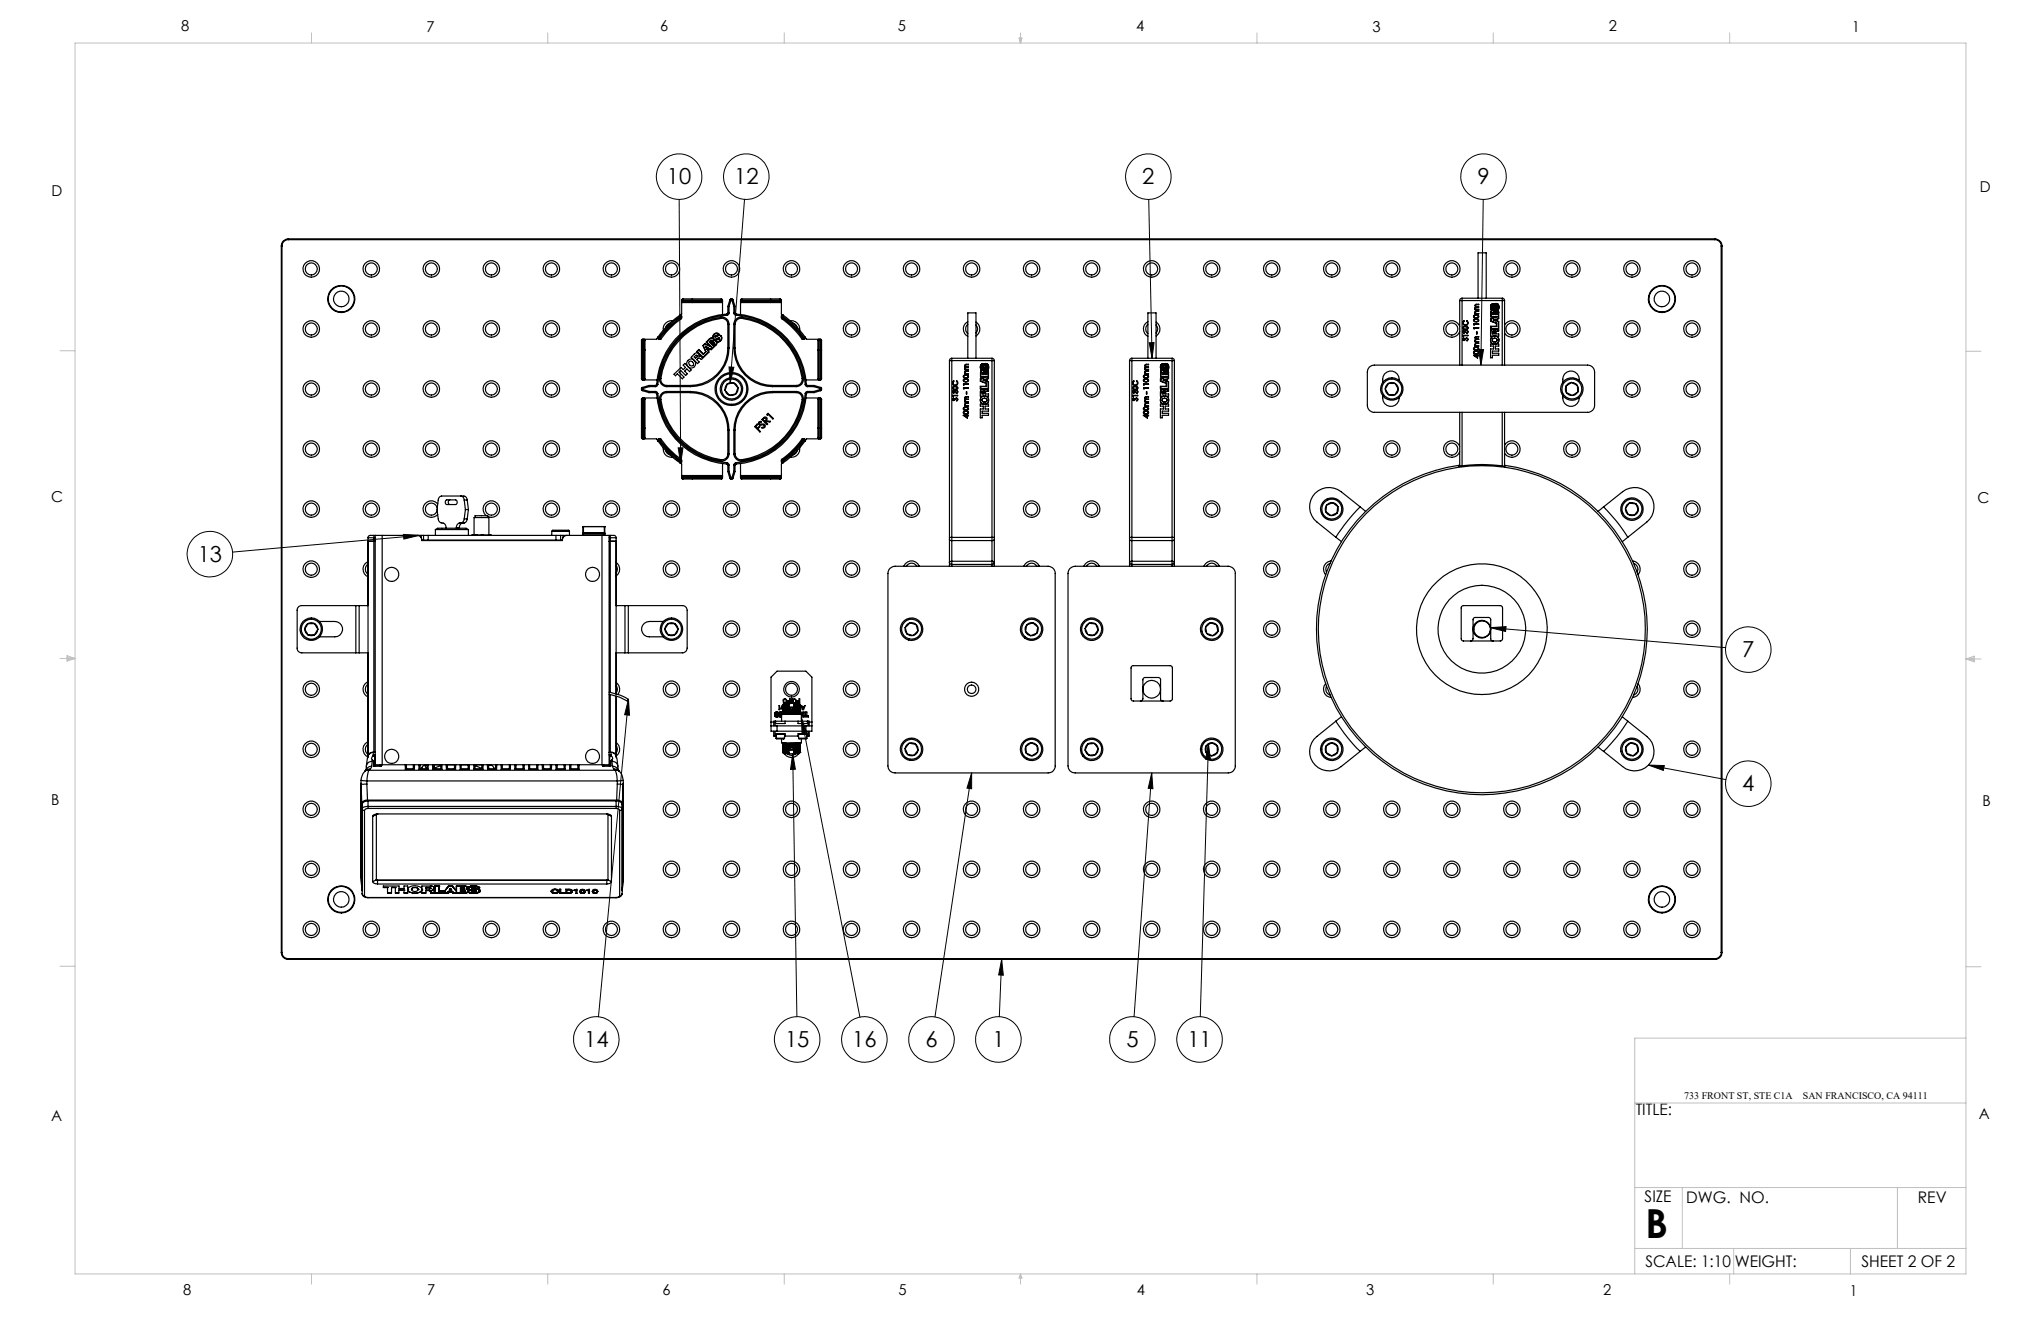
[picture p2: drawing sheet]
<svg xmlns="http://www.w3.org/2000/svg" width="432mm" height="279mm" viewBox="0 0 432 279" stroke-linecap="round" stroke-linejoin="round" font-family="sans-serif">
<defs><g id="words">
<text font-size="8.5" x="348.1" y="261.8">B</text>
<g font-size="4.7">
<text x="141.1" y="39">10</text>
<text x="155.3" y="39">12</text>
<text x="241.7" y="39">2</text>
<text x="312.6" y="39">9</text>
<text x="41.8" y="118.8">13</text>
<text x="368.6" y="139">7</text>
<text x="368.6" y="167.4">4</text>
<text x="123.6" y="221.5">14</text>
<text x="166.1" y="221.5">15</text>
<text x="180.3" y="221.5">16</text>
<text x="195.8" y="221.5">6</text>
<text x="209.9" y="221.5">1</text>
<text x="238.3" y="221.5">5</text>
<text x="251.2" y="221.5">11</text>
</g>
<g font-size="3.4">
<text x="346.1" y="235.9">TITLE:</text>
<text x="347.9" y="254.3">SIZE</text>
<text x="356.7" y="254.4">DWG. NO.</text>
<text x="405.7" y="254.5">REV</text>
<text x="348.1" y="267.9">SCALE: 1:10</text>
<text x="367" y="268">WEIGHT:</text>
<text x="393.8" y="267.9">SHEET 2 OF 2</text>
</g>
<g font-size="3.2">
<text x="38.3" y="6.7">8</text>
<text x="90.2" y="6.7">7</text>
<text x="139.7" y="6.5">6</text>
<text x="190" y="6.5">5</text>
<text x="240.4" y="6.5">4</text>
<text x="290.4" y="6.7">3</text>
<text x="340.4" y="6.5">2</text>
<text x="391.9" y="6.7">1</text>
<text x="10.9" y="41.6">D</text>
<text x="418.9" y="40.7">D</text>
<text x="10.9" y="106.3">C</text>
<text x="418.4" y="106.4">C</text>
<text x="10.8" y="170.2">B</text>
<text x="419.4" y="170.6">B</text>
<text x="10.8" y="237.2">A</text>
<text x="418.6" y="236.8">A</text>
<text x="38.8" y="273.8">8</text>
<text x="90.4" y="273.8">7</text>
<text x="140.2" y="273.8">6</text>
<text x="190.1" y="273.9">5</text>
<text x="240.5" y="273.8">4</text>
<text x="289" y="273.9">3</text>
<text x="339.1" y="273.8">2</text>
<text x="391.4" y="274.1">1</text>
</g>
<g font-size="2.1">
<text x="356.3" y="232.5">733 FRONT ST, STE C1A</text>
<text x="381.4" y="232.5">SAN FRANCISCO, CA 94111</text>
</g>
</g></defs>
<g fill="none" stroke="#000" stroke-width=".21">
<path d="M143.7 42.2l.3 55.8M157.5 42.2l-3 38.7M243 42.2l.7 33.6M313.8 42.2l-.5 35M154.2 77.6l1.1 .1-.8 3.2zM243.1 72.5h1.1l-.5 3.3zM312.8 73.9h1.1l-.6 3.3zM143.5 94.7h1l-.5 3.3zM85.3 113l3.4 .2-3.3 .8zM88.7 113.2l-39.5 3.6M315.3 132.8l49.8 4.2M315.3 132.8l3.3-.3-.1 1.1z"/>
<path d="M133 147.9l-6.4 67.2M133 147.9l.2 3.4-1-.1zM167.7 159.4l.9 55.6M167.7 159.4l.6 3.3h-1zM169.5 151.8l12.4 63.3M169.5 151.8l1.2 3.1-1 .3zM255.7 157.3l-1.8 57.8M255.7 157.3l.4 3.3h-1zM205.6 163.5l-7.8 51.6M205.6 163.5v3.3l-1-.1zM243.7 163.5l-3.8 51.6M243.7 163.5l.2 3.3-1-.1z"/>
<path d="M348.8 161.8l16.3 3.1M348.8 161.8l3.3 .1-.2 1zM211.9 202.9l-.5 12.2M211.9 202.9l.4 3.4-1-.1z"/>
<circle cx="143.7" cy="37.4" r="4.8"/>
<circle cx="157.9" cy="37.4" r="4.8"/>
<circle cx="243" cy="37.4" r="4.8"/>
<circle cx="313.9" cy="37.4" r="4.8"/>
<circle cx="44.4" cy="117.2" r="4.8"/>
<circle cx="369.9" cy="137.4" r="4.8"/>
<circle cx="369.9" cy="165.8" r="4.8"/>
<circle cx="126.2" cy="219.9" r="4.8"/>
<circle cx="168.7" cy="219.8" r="4.8"/>
<circle cx="182.9" cy="219.9" r="4.8"/>
<circle cx="197.1" cy="219.9" r="4.8"/>
<circle cx="211.2" cy="219.9" r="4.8"/>
<circle cx="239.6" cy="219.9" r="4.8"/>
<circle cx="253.8" cy="219.8" r="4.8"/>
</g>
<g fill="none" stroke="#c0c0c0" stroke-width=".21">
<path d="M15.9 9.1h400v260.4h-400zM65.9 6.9v2.2M115.9 6.9v2.2M165.9 6.9v2.2M215.6 8h.6l-.3 1.1zM215.7 8l.2 1.1M215.9 6.9v2.2M216 8l-.1 1.1M265.9 6.9v2.2M315.9 6.9v2.2M365.9 6.9v2.2M12.7 74.2h3.2"/>
<path d="M415.9 74.3h3.2M12.7 139.3h3.2M14.2 139.1l1.7 .2M14.2 138.7l1.7 .6-1.7 .5zM15.9 139.3l-1.7 .3M415.9 139.4h3.2M415.9 139.4l1.8-.6v1.2zM415.9 139.4l1.8 .3M417.7 139.2l-1.8 .2M12.7 204.4h3.2M415.9 204.5h3.2M415.9 219.6h-70v49.9"/>
<path d="M345.9 233.3h70M345.9 251.2h70M355.9 251.2v12.9M401.4 251.2v12.9M65.9 269.5v2.1M115.9 269.5v2.1M165.9 269.5v2.1M215.9 269.5v2.1M215.9 269.5l.3 .8h-.6zM265.9 269.5v2.1M315.9 269.5v2.1M345.9 264.1h70"/>
<path d="M365.9 269.5v2.1M366.8 264.1v5.4M391.5 264.1v5.4"/>
</g>
<path d="M143.5 94.7h1l-.5 3.3zM154.2 77.6l1.1 .1-.8 3.2zM243.1 72.5h1.1l-.5 3.3zM312.8 73.9h1.1l-.6 3.3zM315.3 132.8l3.3-.3-.1 1.1zM348.8 161.8l3.3 .1-.2 1zM255.7 157.3l.4 3.3h-1zM243.7 163.5l.2 3.3-1-.1zM211.9 202.9l.4 3.4-1-.1zM205.6 163.5v3.3l-1-.1zM169.5 151.8l1.2 3.1-1 .3zM167.7 159.4l.6 3.3h-1zM133 147.9l.2 3.4-1-.1zM85.3 113l3.4 .2-3.3 .8z" fill="#000"/>
<g fill="none" stroke="#000" stroke-width=".25">
<path d="M59.5 52h.2M59.5 52v149.4M59.7 52v149.4M61 50.7a1.33 1.33 0 0 0-1.3 1.3M61 50.5a1.51 1.51 0 0 0-1.5 1.5M61 50.7h301.8M61 50.5v.2M61 50.5h301.8M362.8 50.7a1.33 1.33 0 0 1 1.3 1.3M362.8 50.5a1.57 1.57 0 0 1 1.5 1.5M362.8 50.5v.2M364.1 52v149.4"/>
<path d="M364.1 52h.2M364.3 52v149.4M135.7 74h.8M135.7 72h.3M135.7 72v8.1M136 71.8v.2M136 71.8l-.3 .2M136 72v8.2M136 72h.2M136.2 72h.3M136.2 72v-.2l.3 .2M136.2 72v8.2"/>
<path d="M136.5 72v8.1M139.2 71.3l.2 .2M139.2 71.3l-.1 .3 .3 .2M139.2 71.3l-.3 .5h-2.9M139.4 71.5v.3M139.4 71.8h.3M139.4 71.5h.3M139.7 71.5l.2 .1M139.7 71.5v.3M139.9 71.6l-.2 .2M141.8 68.3a1.32 1.32 0 0 0-1 1M142.3 67.8a1.75 1.75 0 0 0-2 2"/>
<path d="M142.6 79.2l1.5-1.5 .5 .5 .4-.5-.5-.5 .4-.3 1.3 1.3-.3 .4-.6-.6-.4 .5 .5 .6-.3 .3-1.1-1-.3 .3 1 1.1-.3 .3-1.1-1-.4 .4zM143.8 66.7a19.9 19.9 0 0 0-4.6 4.6M143.8 66.7l.2 .2M143.8 66.7h.3l.1 .2M144 67.2h.2M144 66.9h.2M144 66.9a19.3 19.3 0 0 0-4.6 4.6M144 67.2a19.5 19.5 0 0 0-4.3 4.3M144 67.2l.1 .2M144 66.9v.3M144.1 67.4a18.1 18.1 0 0 0-4.2 4.2M144.2 63.5h.3"/>
<path d="M144.2 67.2l-.1 .2M144.2 63.5v2.9l-.4 .3M144.2 66.9v.3M144.5 63.2v.3M144.5 63.2l-.3 .3M144.5 63.7v.3M144.5 63.7h-.3l.3 .3M144.5 64h8.1M144.5 63.7h8.1M144.5 63.2h8.1M144.5 63.5h8.1M144.5 63.5v.2"/>
<path d="M145.8 76.5a.52 .52 0 0 1 .9 .2 .52 .52 0 0 1-.6 .7l-.4-.5zM146.5 63.2v.8M146.9 75.5l.2-.3a.21 .21 0 0 1 .4 0 .21 .21 0 0 1 0 .3l-.4 .3zM147.9 75.3h.1M149.3 73.3l.6 .3-.3 .3zM149.4 73.4l.4 .2-.2 .2zM150.2 72.3l.3-.3 .1 .1-.2 .4zM150.4 72l.3 .1-.3 .5-.3-.3zM150.5 72.7l.4-.3a.25 .25 0 0 1 .3 0 .25 .25 0 0 1 0 .3l-.4 .4zM150.8 72.5h.3l-.3 .5-.2-.3zM151 71.8l.7-.1-.3 .3-.3-.1zM151.1 70.8l.5-.3 .4 .2-.3 .3h-.4v.3a.94 .94 0 0 1 1.3 0 .83 .83 0 0 1-1.1 .9l.1 .5-.3 .3-.8 .9-.3-.1-.4 .4 .1 .2-1.1 1.2-1.3-1.2 .3-.4 1 1 .6-.6-.6-1.3 .3-.3 1.6 .7-1.2-1.1 .6-.6a.45 .45 0 0 1 .6-.3 .45 .45 0 0 1 .3 .6h.4l.3-.3a.27 .27 0 0 0 .4 0 .27 .27 0 0 0 0-.4l-.8 .4a.52 .52 0 0 1-.5-.5 .52 .52 0 0 1 .3-.5z"/>
<path d="M151.3 71.2l.3-.2zM151.7 71.7l.5-.2-.3 .3zM151.7 71l.4-.3a.82 .82 0 0 0-.9-.1 .82 .82 0 0 0-.4 .9l-.2-.1a1.61 1.61 0 0 0-1.2 1l.8 .8-1.1-.5-.4 .4 .6 1.3-.5 .5-1-1-.4 .5 1.3 1.2-.5-.3h-.3M151.7 71h.1M151.8 71a.64 .64 0 0 1 .9 .2 .64 .64 0 0 1-.2 .9l-.5 .3h-.3v.2l-.2 .4-1 1-.3-.1-.3 .3 .1 .3-1.6 1.5-.4-.3h-.3l-.3 .4 .5 .5-.3 .3-1.4-1.3 .7-.7a.55 .55 0 0 1 .7-.2 .55 .55 0 0 1 .3 .6M152.5 67.1a1.52 1.52 0 0 1 1.7 1.5M152.5 67.1v.2M152.5 67.1a15.3 15.3 0 0 0-12.9 12.9M152.5 67.3a1.23 1.23 0 0 1 1.5 1.3M152.5 67.3a15 15 0 0 0-12.7 12.8M152.6 63.2v.3M152.6 63.2l.3 .3"/>
<path d="M152.6 63.7v.3M152.6 63.5h.3M152.6 63.7l.3 .1-.3 .2M152.6 63.5v.2M152.9 63.5v3M153.7 66.4a15.9 15.9 0 0 0-14.8 14.9M153.7 66.4l.1 .3M153.8 66.7a15.6 15.6 0 0 0-14.6 14.6M154 68.6h.2M154 73.6h.2M154 73.6a7.9 7.9 0 0 1-7.9 7.9M154 64.8h.2"/>
<path d="M154 66.2h.2M154 66.2l-.3 .2M154 64.8v1.4M154 68.6v5M154.2 73.6a8.2 8.2 0 0 1-8.1 8.2M154.2 66.2v.3l-.4 .2M154.2 64.8v1.4M154.2 68.6v5M154.4 63.4l.3 .1M154.4 63.4l-.4 1.4M154.7 63.2v.3M154.7 63.2l-.3 .2"/>
<path d="M154.7 63.2h.1M154.7 63.5h.1M154.7 63.5l-.5 1.3M154.8 63.2v.3M154.8 63.2l.3 .2M154.8 63.5l.5 1.3M155.1 63.4l-.3 .1M155.1 63.4l.4 1.4M155.3 68.6h.2M155.3 66.2v.3l.5 .2M155.3 66.2h.2M155.3 73.6a8.2 8.2 0 0 0 8.1 8.2"/>
<path d="M155.3 73.6h.2M155.3 64.8v1.4M155.3 68.6v5M155.5 64.8h-.2M155.5 66.2l.3 .2M155.5 73.6a7.9 7.9 0 0 0 7.9 7.9M155.5 64.8v1.4M155.5 68.6v5M155.8 66.4a15.9 15.9 0 0 1 14.8 14.9M155.8 66.7a15.6 15.6 0 0 1 14.6 14.6M155.8 66.4v.3M156.7 63.5h.2"/>
<path d="M156.7 63.5v3M156.9 63.7v.3M156.9 63.7l-.2 .2 .2 .1M156.9 63.7h8.1M156.9 63.5h8.1M156.9 63.5v.2M156.9 63.2v.3M156.9 63.2l-.2 .3M156.9 64h8.1M156.9 63.2h8.1M157 67.3a15 15 0 0 1 12.7 12.8M157 67.3a1.28 1.28 0 0 0-1.5 1.3"/>
<path d="M157 67.1v.2M157 67.1a15.4 15.4 0 0 1 13 12.9M157 67.1a1.53 1.53 0 0 0-1.7 1.5M163 63.2v.8M165 63.7v.3M165 63.2v.3M165 63.5h.3M165 63.2l.3 .3M165 63.7h.3l-.3 .3M165 63.5v.2M165.3 66.9h.3M165.3 67.2h.3"/>
<path d="M165.3 67.2l.1 .2M165.3 63.5v2.9l.4 .3M165.3 66.9v.3M165.4 67.4a18.9 18.9 0 0 1 4.2 4.2M165.6 67.2a20.4 20.4 0 0 1 4.2 4.3M165.6 67.2l-.2 .2M165.6 66.9a21.2 21.2 0 0 1 4.5 4.6M165.6 66.9v.3M165.7 66.7h-.3l-.1 .2M165.7 66.7l-.1 .2M165.7 66.7a19.9 19.9 0 0 1 4.7 4.6M167.2 67.8a1.79 1.79 0 0 1 2 2"/>
<path d="M167.7 68.3a1.35 1.35 0 0 1 1 1M169.6 71.6l.2 .2M169.8 71.5l-.2 .1M169.8 71.5v.3M169.8 71.8h.3M169.8 71.5h.3M170.1 71.5v.3M170.4 71.3l-.3 .2M170.4 71.3v.2l-.3 .3M170.4 71.3l.2 .5h3M173 74h.8M173 72l.2-.2 .1 .2"/>
<path d="M173 72h.3M173 72v8.1M173.3 72h.3M173.3 72v8.2M173.6 72h.2M173.6 71.8v.2M173.6 71.8l.2 .2M173.6 72v8.2M173.8 72v8.1M200.9 76.3h.5M200.9 76.3v37.4M201.4 75.8v.5"/>
<path d="M201.4 75.8l-.4 .1-.1 .4M201.4 76.3h8.5M201.4 76.3v37.4M201.4 75.8h8.5M203.8 79.4a.73 .73 0 0 1 1.1 .2 .65 .65 0 0 1-1.1 .1zM203.9 79.5l.6-.1 .3 .2a.49 .49 0 0 1-.5 .3 .49 .49 0 0 1-.4-.3zM204.2 77.2l.7-.2-.7 .3 .1 .2 .6 .1-.7 .3 .1 .2 .6 .1h-.8l.2-.1-.2-.2 .2-.3-.2-.3zM204.2 78.5l.7-.1-.4 .1a.27 .27 0 0 0-.3 .4 .27 .27 0 0 0 .4 .1l.3 .1h-.8l.2-.1-.2-.1zM204.8 75.8v-9.6h1.7v9.6M204.8 68a1.74 1.74 0 0 0-1 1.6 1.74 1.74 0 0 0 1 1.5M204.8 68.6a1.29 1.29 0 0 0 0 2M206.5 68.1a1.72 1.72 0 0 1 0 2.9"/>
<path d="M206.5 68.7a1.23 1.23 0 0 1 0 1.7M207.6 78.4h.1M207.8 77.8h.1M207.8 78.8h.3v.4h-.3zM207.8 77.8v-.3l.2-.1v-.4h-.1a.66 .66 0 0 0-.4 .6 .66 .66 0 0 0 .3 .6l.1 .1M207.8 77.8h.2M207.9 77.5h.1l-.1 .3zM207.9 78.3h.1M207.9 77.8h.1M207.9 78.8v.1M207.9 78.8l.2 .4h-.2zM208 77.8h.1"/>
<path d="M208 78.8h.1M208.1 78.3h.1M208.1 78.3v.1M208.4 78.8h.3v.4h-.3zM208.5 78.8h.1M208.5 78.8v.4h.2v-.4M208.5 77.4l-.1 .2a.56 .56 0 0 1-.5 .7M208.5 77.4h.1M208.6 77.4l.2 .3-.3 .2v.4l-.3 .3-.3-.2-.3 .1-.1 1.2h1.5l-1.5 .5v.4l1.2 .4v.8h-1.2v.4h1.6v-1.4l-.3-.2v-.4l.3-.2v-1.1l-.2-.5-.3-.1a.64 .64 0 0 0 .5-.8 .64 .64 0 0 0-.9-.4l-.2 .7M208.6 78.8h.1M208.6 77.5h.1M208.6 77.5l-.5 .8"/>
<path d="M208.7 78.8h.1M208.7 77.5v.2l-.2 .2v.3l-.4 .2M209.9 76.3h.5M209.9 75.8v.5M209.9 75.8l.3 .1 .2 .4M209.9 76.3v37.4M210.4 76.3v37.4M239 76.3h.5M239 76.3v37.4M239.5 75.8v.5M239.5 75.8l-.4 .1-.1 .4M239.5 76.3h8.5"/>
<path d="M239.5 75.8h8.5M239.5 76.3v37.4M241.9 79.4a.73 .73 0 0 1 1.1 .2 .65 .65 0 0 1-1.1 .1zM242 79.5l.6-.1 .3 .2a.49 .49 0 0 1-.5 .3 .49 .49 0 0 1-.4-.3zM242.3 78.5l.7-.1-.4 .1a.27 .27 0 0 0-.3 .4 .27 .27 0 0 0 .4 .1l.3 .1h-.8l.2-.1-.2-.1zM242.3 77.1l.7-.1-.7 .3 .1 .2 .6 .1-.7 .3 .1 .2 .6 .1h-.8l.2-.1-.2-.2 .2-.3-.2-.3zM242.9 75.8v-9.6h1.7v9.6M242.9 68a1.74 1.74 0 0 0-1 1.6 1.74 1.74 0 0 0 1 1.5M242.9 68.6a1.29 1.29 0 0 0 0 2M244.6 68.1a1.72 1.72 0 0 1 0 2.9M244.6 68.7a1.23 1.23 0 0 1 0 1.7M245.7 78.4v.1"/>
<path d="M245.9 77.8h.1M245.9 78.8h.3v.4h-.3zM245.9 77.8h.2M246 77.5h.1l-.1 .3zM246 77.8h.1M246 78.8l.2 .4h-.2zM246.1 77.8a.65 .65 0 0 1 .8-.8 .76 .76 0 0 1-.2 1.3l.3 .1 .2 .5v1.1l-.3 .2v.4l.3 .2v1.4h-1.6v-.4h1.2v-.8l-1.2-.4v-.4l1.5-.5h-1.5l.1-1.2M246.1 77.8h.1M246.1 78.8h.1M246.2 78.3h.1M246.2 78.3v.1M246.3 78.2l-.1 .1"/>
<path d="M246.4 78.2h-.1M246.5 78.8h.3v.4h-.3zM246.6 77.5l-.1 .1a.48 .48 0 0 1-.2 .6 .48 .48 0 0 1-.6-.1 .75 .75 0 0 1 .2-1.1h.2l-.2 .8M246.6 78.8h.1M246.6 78.8v.4h.2v-.4M246.6 77.5h.1M246.7 77.4l-.1 .1M246.7 77.4l.2 .3-.3 .2v.4l-.3 .3-.2-.2h-.4M246.7 77.4h.1M246.7 78.8h.1M246.7 77.5h.1M246.7 77.5l.1 .2-.2 .2v.3l-.4 .2"/>
<path d="M246.7 77.5l-.3 .7M246.8 78.8h.1M248 76.3h.5M248 75.8v.5M248 75.8l.3 .1 .2 .4M248 76.3v37.4M248.5 76.3v37.4M289.7 77.6l.5-.3 .6-.1h45.1a1.45 1.45 0 0 1 1.5 1.5v7a1.45 1.45 0 0 1-1.5 1.5h-45.1a1.45 1.45 0 0 1-1.5-1.5v-7l.1-.6zM308.8 63.6h.5M308.8 69a1.76 1.76 0 0 0-2.7-.8 1.76 1.76 0 0 0 0 2.8 1.76 1.76 0 0 0 2.7-.9M308.8 63.6v13.6M309.3 63.1v.5"/>
<path d="M309.3 63.1l-.4 .2-.1 .3M309.3 63.6h8.5M309.3 63.1h8.5M309.3 63.6v13.6M309.5 70.9l1.1 .1h-1v.2zM309.5 69.2a.74 .74 0 0 1 1.1 .1v.1a.65 .65 0 0 1-1.1 .1zM309.6 70l.1-.2 .3 .2a.34 .34 0 0 1 .6 0 .34 .34 0 0 1-.3 .5 .28 .28 0 0 0 .2-.4 .28 .28 0 0 0-.4-.1l-.2 .2-.1-.2a.29 .29 0 0 0-.2 .2 .29 .29 0 0 0 .1 .3l-.2-.2zM309.6 71.6l.1-.1-.1 .3 .2 .1a.44 .44 0 0 1 .3-.4 .44 .44 0 0 1 .5 .2l-.2 .4v-.2a.19 .19 0 0 0 0-.3 .19 .19 0 0 0-.2 0 .42 .42 0 0 1-.3 .4 .42 .42 0 0 1-.4-.1zM309.6 69.2l.7-.1 .2 .3-.5 .2-.4-.1zM309.7 67.8l.1 .1a.46 .46 0 0 0-.1 .7 .46 .46 0 0 0 .7 0 .46 .46 0 0 0-.1-.7 .55 .55 0 0 1 .1 .8 .55 .55 0 0 1-.7 .1 .55 .55 0 0 1-.1-.8zM311.7 75.1l.9-.1 .2 .2h-.2v.5zM311.7 75.1v.1"/>
<path d="M311.8 66.7a.73 .73 0 0 1 1 .2 .65 .65 0 0 1-1.1 .1zM311.8 67.6a.73 .73 0 0 1 1 .1 .65 .65 0 0 1-1.1 .1zM311.8 68.5l1 .1h-.9v.2zM311.8 69.3l1 .1h-.9v.2zM311.9 67.7a.5 .5 0 0 1 .8 .1l-.1 .2h-.6zM311.9 66.8l.5-.1 .3 .2a.49 .49 0 0 1-.4 .3 .49 .49 0 0 1-.4-.3zM311.9 74.4l.5-.1 .3 .3a.52 .52 0 0 1-.8 0zM311.9 73.6l.5-.1 .3 .3a.52 .52 0 0 1-.8 0zM311.9 74.3h.8l.1 .2v.3l-.5 .1-.4-.1-.2-.3zM311.9 73.4h.8l.1 .3v.2l-.5 .2-.4-.1-.2-.3zM312 75.2h.5v.4zM312.1 64.5l.7-.2-.7 .3 .2 .2 .5 .1-.7 .3 .2 .2 .5 .1h-.7l.1-.1-.2-.2 .2-.3-.2-.3z"/>
<path d="M312.1 72.6h.7h-.3a.28 .28 0 0 0-.4 .4 .27 .27 0 0 0 .5 .1l.2 .1h-.7l.1-.1-.2-.3zM312.1 71.3l.7-.1-.6 .1-.1 .2 .2 .2h.5l-.6 .1-.1 .2 .2 .2 .5 .1h-.7l.1-.1-.2-.2 .2-.3-.2-.3zM312.1 65.8l.7-.1-.3 .1a.28 .28 0 0 0-.4 .4 .27 .27 0 0 0 .5 .1l.2 .1h-.7l.1-.1-.1-.1zM312.4 70.2l.1 .4zM312.7 63.1v-9.6h1.7v9.6M315.6 65.7h.1M315.7 70.2h.1M315.7 71.8v.3M315.7 72.1h.1M315.8 65.1h.1M315.8 70.1h.3v.5h-.4zM315.8 65.1l-.1-.3 .2-.1v-.4h-.1a.66 .66 0 0 0-.4 .6 .66 .66 0 0 0 .4 .6v.1"/>
<path d="M315.8 66.1h.3v.4h-.3zM315.8 72.1l.3 .2 .6-.2M315.8 71.8l.4-.3 .5 .3M315.8 71.8h-.1M315.8 64.8h.2l-.1 .3zM315.8 65.6h.1M315.9 65.1h.1M315.9 66.1l.1 .4h-.2zM315.9 66.1l-.1 .1M315.9 67.7l.5-.2v.4zM316 66.1h.1M316 65.6h.1"/>
<path d="M316.1 71.1l-.5 .2a.85 .85 0 0 0 .1 1.3l.4 .2h-.8v.4h.7v.6h-.7v1.9h.4v-.6h1.4v-.4h-1.4v-.4h1.4v-.5h-.7v-.6h.7v-.4h-.8a.85 .85 0 0 0 .8-.8 .85 .85 0 0 0-.7-.9M316.1 69.6v.1M316.1 65.6v.1M316.1 67.7l.3-.1v.2zM316.4 66.1h.1M316.4 66.1v.4h.3l-.1-.4M316.4 66l.3 .1v.4h-.4zM316.4 66.1h.2M316.5 64.7l-.1 .2a.56 .56 0 0 1-.5 .7M316.5 64.7h.1M316.5 64.7l.2 .1M316.6 66.1h.1"/>
<path d="M316.6 64.8h.1M316.6 70.1l-.2 .5h.7v.5h-.8M316.6 64.8l-.5 .8M316.6 70.1l.5-.1v-2l-.3-.1v-.4l.3-.1v-1.4a.51 .51 0 0 1 0-.8v-.4a.55 .55 0 0 0-.5-.6 .55 .55 0 0 0-.6 .4v-.4a.73 .73 0 0 0-.7 .6 .73 .73 0 0 0 .4 .8l-.3 .2v1.2h1l-1.1 .4v.5l1.3 .5v.6h-1.3v.6h1.7l-.7 .2a.5 .5 0 0 0-.6-.2 .5 .5 0 0 0-.4 .6v.9h.8M316.6 70.1h.1M316.6 64.8l.1 .2-.2 .2v.4l-.3 .3-.4-.2-.2 .1-.1 1.2h1.4l-1.4 .5v.4l1.2 .4v.8h-1.2v.4h1.5v-1.4l-.3-.2v-.4l.3-.2v-1.1l-.1-.5-.3-.1a.64 .64 0 0 0 .5-.8 .64 .64 0 0 0-.9-.4l-.3 .7M316.7 66.1h.1M316.7 64.9l-.1 .2-.2 .1v.3l-.3 .2M316.7 71.8h.1M316.7 71.8v.3M316.7 72v.1M317.8 63.6h.5"/>
<path d="M317.8 63.1v.5M317.8 63.1l.4 .1 .1 .4M317.8 63.6v13.6M318.3 68.8a1.75 1.75 0 0 1 2.7-.6 1.75 1.75 0 0 1 0 2.7 1.75 1.75 0 0 1-2.7-.5M318.3 63.6v13.6M135.7 90.6h.8M135.7 80.1l.3 .1M135.7 82.4l.2 .2M135.7 82.4h.3M135.7 82.2h.3M135.7 92.6h.3M135.7 92.6l.3 .2"/>
<path d="M135.7 80.1l.3 .3M135.7 82.2v.2M135.7 84.5v8.1M135.9 82l.1 .2M135.9 82l-.2 .2M135.9 82.6l1.4 .4M136 92.6v.2M136 82.4l-.1 .2M136 84.4l-.3 .1M136 80.2v.2M136 84.2l-.3 .3M136 84.2v.2"/>
<path d="M136 92.8h2.9l.3 .4M136 92.6h.2M136 82.2v.2M136 84.4v8.2M136 82.4l1.3 .4M136 80.2h.2M136 84.4h.2M136 80.4h3M136 84.2h3M136.2 92.6v.2l.3-.2M136.2 84.4l.3 .1M136.2 92.6h.3"/>
<path d="M136.2 84.4v-.2l.3 .3M136.2 84.4v8.2M136.5 80.1l-.3 .1M136.5 80.1l-.2 .3-.1-.2M136.5 84.5v8.1M137.3 81.5v.3M137.3 83h1.3M137.3 81.5h1.3M137.3 81.5l-1.4 .5M137.3 82.8v.2M137.3 82.8h1.3M137.3 81.8h1.3"/>
<path d="M137.3 81.8l-1.3 .4M138.6 81.5v.3M138.6 82.8l.3 .1 .3 .4M138.6 83l.3 .3M138.6 82.8v.2M138.9 81.3h.3M138.9 83.3a15.9 15.9 0 0 0 14.8 14.8M138.9 81.3l-.3 .2M139.2 83.3a15.6 15.6 0 0 0 14.6 14.6M139.2 83.3h-.3M139.2 81.3l-.3 .4-.3 .1M139.2 93.2a18.9 18.9 0 0 0 4.6 4.7"/>
<path d="M139.4 93.1a18.6 18.6 0 0 0 4.6 4.6M139.4 93.1l-.2 .1M139.4 92.8v.3M139.4 92.8l-.3 .2 .1 .2M139.4 92.8h.3M139.4 93.1h.3M139.6 80a1.53 1.53 0 0 0 1.5 1.8M139.6 80l.2 .1M139.6 84.5a15.3 15.3 0 0 0 12.9 13M139.7 93.1a18.7 18.7 0 0 0 4.3 4.3M139.7 92.8v.3M139.7 92.8l.2 .1"/>
<path d="M139.8 80.1a1.27 1.27 0 0 0 1.3 1.4M139.8 84.5a15.1 15.1 0 0 0 12.7 12.7M139.8 84.5h-.2M139.9 92.9a18.1 18.1 0 0 0 4.2 4.3M139.9 92.9l-.2 .2M140.3 94.7a1.7 1.7 0 0 0 2 2M140.8 95.2a1.32 1.32 0 0 0 1 1M141.1 81.5v.3M141.1 82.8v.2M141.1 82.8a1.52 1.52 0 0 0-1.5 1.7M141.1 83a1.23 1.23 0 0 0-1.3 1.5M141.1 82.8h5"/>
<path d="M141.1 81.8h5M141.1 83h5M141.1 81.5h5M143.8 97.9l.4 .2v3M144 97.7l-.2 .2M144 97.4h.2M144 97.7h.2M144 97.4v.3M144.1 97.2l-.1 .2M144.1 97.2l.1 .2M144.2 97.7l-.2 .2h-.2M144.2 97.4v.3"/>
<path d="M146.1 81.5v.3M146.1 82.8a8.2 8.2 0 0 1 8.1 8.2M146.1 83a7.9 7.9 0 0 1 7.9 8M146.1 82.8v.2M152.5 97.2v.3M152.9 98v3.1M153.4 82.5l.9 1.1M153.4 82.5a1.35 1.35 0 0 0 .9 1.1M153.7 98.1l.3 .3M153.8 97.9l-.1 .2M153.8 97.9l.4 .2v.3M153.8 81.2l-.4 1.3"/>
<path d="M153.8 81.2a1.51 1.51 0 0 0-.4 1.3M154 98.4h.2M154 96h.2M154 91h.2M154 96a1.23 1.23 0 0 1-1.5 1.2M154 99.7l.4 1.4M154 91v5M154 98.4v1.3M154.2 99.7h-.2M154.2 96a1.52 1.52 0 0 1-1.7 1.5M154.2 99.7l.5 1.4M154.2 91v5"/>
<path d="M154.2 98.4v1.3M155.2 81l.9 1M155.2 81a1.4 1.4 0 0 1 .9 1M155.2 81l-1.4 .2M155.2 81a1.32 1.32 0 0 0-1.4 .2M155.3 99.7h.2M155.3 91h.2M155.3 96h.2M155.3 98.4h.2M155.3 96a1.53 1.53 0 0 0 1.7 1.5M155.3 99.7l-.5 1.4M155.3 91v5"/>
<path d="M155.3 98.4v1.3M155.5 96a1.28 1.28 0 0 0 1.5 1.2M155.5 99.7l-.4 1.4M155.5 91v5M155.5 98.4v1.3M155.6 83.3a1.28 1.28 0 0 1-1.3 .3M155.6 83.3l-1.3 .3M155.8 97.9v.2M155.8 98.1l-.3 .3M155.8 97.9l-.5 .2v.3M156.1 82a1.29 1.29 0 0 1-.5 1.3M156.1 82l-.5 1.3"/>
<path d="M156.7 98v3.1M157 97.2v.3M160.2 89.7l.1 .1-.4 .4 .3 .4 .5-.5 .1 .2-.5 .4 .6 .6-.1 .1-1.1-1.2zM160.6 89.3l.5-.2-.3 .2a.23 .23 0 0 0-.1 .2 .23 .23 0 0 0 .2 .2h.6a.45 .45 0 0 1 .4 .4 .45 .45 0 0 1-.4 .5l-.3-.1v-.1h.3a.27 .27 0 0 0 .2-.3 .27 .27 0 0 0-.2-.2h-.2a.47 .47 0 0 1-.6-.1 .47 .47 0 0 1-.1-.5zM161.2 88.7l.2-.2a.45 .45 0 0 1 .5-.3 .45 .45 0 0 1 .4 .5l-.2 .3 .9 .1-.1 .2-.9-.2 .4 .6-.1 .1zM161.4 88.7l.4-.3 .3 .1-.3 .6zM162.5 87.4l1.1 1.1-.1 .1-1-1-.2 .2zM163.4 82.8a8.2 8.2 0 0 0-8.1 8.2M163.4 82.8v.2M163.4 83a7.9 7.9 0 0 0-7.9 8M163.4 81.5v.3M163.4 82.8h5.1"/>
<path d="M163.4 81.8h5.1M163.4 83h5.1M163.4 81.5h5.1M165.3 97.4h.3M165.3 97.7h.3M165.3 97.7l.2 .2h.2M165.3 97.4v.3M165.4 97.2l.2 .2M165.4 97.2l-.1 .2M165.6 97.7l.1 .2M165.6 97.4v.3M165.7 97.9l-.4 .2v3"/>
<path d="M168.5 83a1.28 1.28 0 0 1 1.2 1.5M168.5 82.8v.2M168.5 82.8a1.52 1.52 0 0 1 1.5 1.7M168.5 81.5v.3M168.7 95.2a1.35 1.35 0 0 1-1 1M169.2 94.7a1.74 1.74 0 0 1-2 2M169.6 92.9l.2 .2M169.6 92.9a18.9 18.9 0 0 1-4.2 4.3M169.7 84.5h.3M169.7 80.1a1.33 1.33 0 0 1-1.2 1.4M169.7 84.5a15.1 15.1 0 0 1-12.7 12.7M169.8 92.8v.3"/>
<path d="M169.8 92.8l-.2 .1M169.8 93.1a19.5 19.5 0 0 1-4.2 4.3M169.8 92.8h.3M169.8 93.1h.3M170 80l-.3 .1M170 80a1.53 1.53 0 0 1-1.5 1.8M170 84.5a15.4 15.4 0 0 1-13 13M170.1 92.8v.3M170.1 92.8l.3 .2v.2M170.1 93.1l.3 .1M170.1 93.1a20.4 20.4 0 0 1-4.5 4.6M170.4 83.3h.2"/>
<path d="M170.4 81.3l.2 .4 .3 .1M170.4 83.3a15.6 15.6 0 0 1-14.6 14.6M170.4 93.2a18.9 18.9 0 0 1-4.7 4.7M170.5 80.4h3.1M170.5 84.2h3.1M170.6 81.3h-.2M170.6 81.3l.3 .2M170.6 83.3a16 16 0 0 1-14.8 14.8M170.9 83l-.3 .3M170.9 82.8l-.3 .1-.2 .4M170.9 82.8v.2M170.9 81.5v.3"/>
<path d="M170.9 82.8h1.3M170.9 81.8h1.3M170.9 83h1.3M170.9 81.5h1.3M172.2 82.8v.2M172.2 81.8l1.4 .4M172.2 81.5v.3M172.2 81.5l1.4 .5M173 90.6h.8M173 92.6l.2 .2 .1-.2M173 92.6h.3M173 80.1l.3 .1"/>
<path d="M173 80.1l.2 .3 .1-.2M173 84.5v8.1M173.3 84.4l-.3 .1M173.3 84.4v-.2l-.3 .3M173.3 92.6h.3M173.3 84.4v8.2M173.3 80.2h.3M173.3 84.4h.3M173.6 82.4v.2M173.6 82.4h.2M173.6 82.2h.2M173.6 92.6h.2"/>
<path d="M173.6 92.6v.2M173.6 84.4l.2 .1M173.6 84.2l.2 .3M173.6 84.2v.2M173.6 80.2v.2M173.6 92.8h-3l-.2 .4M173.6 82.2v.2M173.6 84.4v8.2M173.6 82.4l-1.4 .4M173.6 82v.2M173.6 82l.2 .2M173.6 82.6l-1.4 .4"/>
<path d="M173.8 82.4l-.2 .2M173.8 92.6l-.2 .2M173.8 80.1l-.2 .1M173.8 80.1l-.2 .3M173.8 82.2v.2M173.8 84.5v8.1M201.5 84.3l.2-.1-.1 .3 .3 .1a.44 .44 0 0 1 .3-.4 .44 .44 0 0 1 .4 .2l-.2 .4 .1-.2a.19 .19 0 0 0 0-.3 .19 .19 0 0 0-.3 0 .42 .42 0 0 1-.2 .4 .42 .42 0 0 1-.5-.1zM201.5 83.6l1.1 .1h-.9v.2zM201.6 81.9a.74 .74 0 0 1 1 .1v.1a.65 .65 0 0 1-1.1 .1zM201.6 82.7l.2-.2 .2 .2a.34 .34 0 0 1 .6 0 .34 .34 0 0 1-.3 .5 .28 .28 0 0 0 .3-.4 .28 .28 0 0 0-.5-.1l-.1 .2-.1-.2a.29 .29 0 0 0-.3 .2 .29 .29 0 0 0 .2 .3l-.2-.1zM201.7 81.9l.7-.1 .1 .3-.4 .2-.4-.1zM201.8 80.5v.1a.46 .46 0 0 0-.1 .7 .46 .46 0 0 0 .7 0 .46 .46 0 0 0 0-.7 .55 .55 0 0 1 .1 .8 .55 .55 0 0 1-.8 .1 .55 .55 0 0 1-.1-.8z"/>
<path d="M203.8 87.8l.8-.1 .3 .2h-.3v.5zM203.8 87.8v.1M203.8 80.3a.73 .73 0 0 1 1.1 .1 .65 .65 0 0 1-1.1 .1zM203.8 81.2l1.1 .1h-1v.2zM203.8 82l1.1 .1h-1v.2zM203.9 80.3l.6-.1 .3 .2a.49 .49 0 0 1-.5 .3 .49 .49 0 0 1-.4-.3zM203.9 87.1l.6-.1 .3 .3a.52 .52 0 0 1-.9 0zM203.9 86.3l.6-.1 .3 .3a.52 .52 0 0 1-.9 0zM204 87h.7l.2 .2v.3l-.5 .1-.5-.1-.1-.3zM204 86.1h.7l.2 .3v.2l-.5 .2-.5-.1-.1-.3zM204.1 87.9h.4v.4zM204.2 85.3h.7h-.4a.27 .27 0 0 0-.3 .4 .27 .27 0 0 0 .4 .1l.3 .1h-.8l.2-.1-.2-.3z"/>
<path d="M204.2 84l.7-.1-.6 .1-.1 .2 .1 .2h.6l-.6 .1-.1 .2 .1 .2 .6 .1h-.8l.2-.1-.2-.2 .2-.3-.2-.3zM204.4 82.9l.1 .4zM207.8 82.9h.1M207.8 84.5v.3M207.8 84.8h.1M207.8 82.8h.3l.1 .5h-.4zM207.8 84.8l.4 .2 .5-.2M207.8 84.5h.1M207.8 84.5l.5-.3 .4 .3M208 80.4l.5-.2v.4zM208.1 83.8l-.5 .2a.85 .85 0 0 0 .1 1.3l.5 .2h-.8v.4h.6v.6h-.6v1.9h.4v-.6h1.3v-.4h-1.3v-.4h1.3v-.5h-.7v-.6h.7v-.4h-.7a.86 .86 0 0 0 .7-.8 .86 .86 0 0 0-.6-.9M208.1 82.3a.51 .51 0 0 0-.7 .6v.9h.8"/>
<path d="M208.1 82.3v.1M208.1 82.4l.2 .1 .8-.2h-1.7v-.6h1.2v-.6l-1.2-.5v-.5l1.1-.4h-1.1l.1-1.2 .2-.2a.73 .73 0 0 1-.4-.8 .73 .73 0 0 1 .8-.6v.4a.55 .55 0 0 1 .6-.4 .55 .55 0 0 1 .5 .6v.4a.51 .51 0 0 0-.1 .8v1.4l-.2 .1v.4l.2 .1v2l-.4 .1M208.1 80.4l.3-.1v.2zM208.6 82.8l-.1 .5h.6v.5h-.7M208.7 82.8h-.1M208.7 84.5h.1M208.7 84.5v.3M208.8 84.7l-.1 .1M239.6 83.6l1.1 .1h-.9v.2zM239.7 81.9a.74 .74 0 0 1 1 .1v.1a.65 .65 0 0 1-1.1 .1zM239.7 82.7l.2-.2 .2 .2a.34 .34 0 0 1 .6 0 .34 .34 0 0 1-.3 .5 .28 .28 0 0 0 .3-.4 .28 .28 0 0 0-.5-.1l-.1 .2-.1-.2a.29 .29 0 0 0-.3 .2 .29 .29 0 0 0 .2 .3l-.2-.1zM239.7 84.2l.2 .1-.1 .3h.2a.44 .44 0 0 1 .3-.4 .44 .44 0 0 1 .4 .2l-.2 .4 .1-.2a.19 .19 0 0 0 0-.3 .19 .19 0 0 0-.3 0 .42 .42 0 0 1-.2 .4 .42 .42 0 0 1-.5-.1z"/>
<path d="M239.8 81.9l.7-.1 .1 .3-.4 .2-.4-.1zM239.9 80.5v.1a.46 .46 0 0 0-.1 .7 .46 .46 0 0 0 .7 0 .46 .46 0 0 0 0-.7 .55 .55 0 0 1 .1 .8 .55 .55 0 0 1-.8 .1 .55 .55 0 0 1-.1-.8zM241.9 87.8l.8-.1 .3 .2h-.3v.5zM241.9 87.8v.1M241.9 80.3a.73 .73 0 0 1 1.1 .1 .65 .65 0 0 1-1.1 .1zM241.9 81.2l1.1 .1h-1v.2zM241.9 82l1.1 .1h-1v.2zM242 86.3l.6-.1 .3 .3a.52 .52 0 0 1-.9 0zM242 80.3l.6-.1 .3 .2a.49 .49 0 0 1-.5 .3 .49 .49 0 0 1-.4-.3zM242 87.1l.6-.1 .3 .3a.52 .52 0 0 1-.9 0zM242.1 87h.7l.2 .2v.3l-.5 .1-.5-.1-.1-.3zM242.1 86.1h.7l.2 .3v.2l-.5 .2-.5-.1-.1-.3z"/>
<path d="M242.2 87.9h.4v.4zM242.3 85.3h.7h-.4a.27 .27 0 0 0-.3 .4 .27 .27 0 0 0 .4 .1l.3 .1h-.8l.2-.1-.2-.3zM242.3 84l.7-.1-.6 .1-.1 .2 .1 .2h.6l-.6 .1-.1 .2 .1 .2 .6 .1h-.8l.2-.1-.2-.2 .2-.3-.2-.3zM242.5 82.9l.1 .4zM245.8 85.3h.1M245.9 82.9h.1M245.9 82.8h.1M245.9 82.8v.1M246 84.4a.47 .47 0 0 1 .7-.1 .47 .47 0 0 1 0 .7l-.7-.1-.1-.3zM246 82.8l.1-.1 .2 .2M246.1 80.4l.5-.2v.4zM246.1 82.8h.1"/>
<path d="M246.2 83.8l-.5 .2a.85 .85 0 0 0 .1 1.3M246.2 82.3v.1M246.2 82.8l.1 .5h-.4v-.4M246.2 80.4l.3-.1v.2zM246.3 83.8h-.8v-1a.47 .47 0 0 1 .4-.5 .47 .47 0 0 1 .5 .2l.8-.2h-1.7v-.6h1.2v-.6l-1.2-.5v-.5l1.1-.4h-1.1l.1-1.2 .2-.2a.73 .73 0 0 1-.4-.8 .73 .73 0 0 1 .8-.6v.4a.55 .55 0 0 1 .6-.4 .55 .55 0 0 1 .5 .6v.4a.51 .51 0 0 0-.1 .8v1.4l-.2 .1v.4l.2 .1v2l-.6 .2v.4h.6v.5h-.7M246.6 83.8a.85 .85 0 0 1 .7 .9 .85 .85 0 0 1-.8 .8h.7v.4h-.7v.6h.7v.5h-1.3v.4h1.3v.4h-1.3v.6h-.4v-1.9h.6v-.6h-.6v-.4h.8l-.4-.2M246.8 84.5h.1M246.8 84.8h.1M292.5 83.7a1.78 1.78 0 0 0 1.5 2.2 1.78 1.78 0 0 0 2-1.8M293.1 82.3l.7 1.2M293.1 82.3a1.34 1.34 0 0 0 .7 1.2M293.8 81.1l-.7 1.2"/>
<path d="M293.8 81.1a1.33 1.33 0 0 0-.7 1.2M293.8 81.1h1.3M293.8 81.1a1.22 1.22 0 0 1 1.3 0M293.8 83.5a1.43 1.43 0 0 0 1.3 0M293.8 83.5h1.3M295.1 81.1a1.48 1.48 0 0 1 .7 1.2M295.1 81.1l.7 1.2M295.8 82.3l-.7 1.2M295.8 82.3a1.47 1.47 0 0 1-.7 1.2M296 80.5a1.75 1.75 0 0 0-1.6-2 1.75 1.75 0 0 0-1.9 1.7v.7M308.8 94.4a1.76 1.76 0 0 0-2.7-.8 1.76 1.76 0 0 0 0 2.8 1.76 1.76 0 0 0 2.7-.9M308.8 87.2v11.4"/>
<path d="M309.3 87.2v11.3M317.8 87.2v11.3M318.3 94.2a1.75 1.75 0 0 1 2.7-.6 1.75 1.75 0 0 1 0 2.7 1.75 1.75 0 0 1-2.7-.5M318.3 87.2v11.2M330.6 83.7a1.78 1.78 0 0 0 1.5 2.2 1.78 1.78 0 0 0 2-1.8M331.3 81.7a1.43 1.43 0 0 0 .1 1.3M331.3 81.7l.1 1.3M331.4 83a1.39 1.39 0 0 0 1.2 .6M331.4 83l1.2 .6M332.5 80.9l.8 .2 .4 .4M332.5 80.9l1.2 .6M332.5 80.9l-1.2 .8"/>
<path d="M332.5 80.9a1.41 1.41 0 0 0-1.2 .8M333.7 81.5a1.32 1.32 0 0 1 .1 1.4M333.7 81.5l.1 1.4M333.8 82.9a1.4 1.4 0 0 1-1.2 .7M333.8 82.9l-1.2 .7M334.1 80.5a1.75 1.75 0 0 0-1.6-2 1.75 1.75 0 0 0-1.9 1.7v.7M77.9 114.5h1.5M77.9 113.7h1.2M77.9 118.8a1.74 1.74 0 0 0-1.1 1.6 1.74 1.74 0 0 0 1.1 1.6M77.9 119.3a1.31 1.31 0 0 0 0 2.2M77.9 113.7v46.6M79.1 113.2v.5"/>
<path d="M79.1 113.2a.94 .94 0 0 0-1.2 .5M79.1 113.2h.3M79.1 113.7v45.4M79.1 113.7h.3M79.4 113.2h1.5M79.4 113.2v48.5M80.9 113.2h8.7M80.9 113.2v48.5M88.2 113.2a.96 .96 0 0 1 1 1M89.1 113.2v.5M89.2 114.2h.4M89.2 114.2v.1h29.8v-.1"/>
<path d="M89.6 113.2h1M89.6 114.2h1M89.6 113.2v1M90.6 113.2v1M90.6 113.2h27M90.6 114.2h27M92.1 112h7M92.1 112l.5-.3h6l.5 .3M92.1 112v1.2M92.5 107.5a1.26 1.26 0 0 0-1.9-.8 1.26 1.26 0 0 0 0 2.1 1.26 1.26 0 0 0 1.9-.9M92.6 106.6a1.75 1.75 0 0 0-2.6-.2 1.75 1.75 0 0 0 0 2.6 1.75 1.75 0 0 0 2.6-.2M94.4 105.8l2-.1a.52 .52 0 0 1 .3 .5 .52 .52 0 0 1-.3 .5h-2l-.2-.5z"/>
<path d="M95.2 105.7a.52 .52 0 0 0-.4 .5 .52 .52 0 0 0 .4 .5M96.6 111.6v.1M96.6 111.6h.6M97.2 110.6a.9 .9 0 0 0-.6 1M97.2 110.6h.6M97.2 111.6v.1M97.5 104.9a.87 .87 0 0 1 .7 .9M97.6 110.6h-.4M97.6 110.6h.6M97.8 110.6a.9 .9 0 0 0-.6 1M98.2 109.7a.91 .91 0 0 1-.6 .9M98.2 109.7h.6"/>
<path d="M98.2 105.8h.6M98.2 105.8l.3 2M98.2 110.6h-.4M98.5 107.8h.6M98.5 107.8l-.3 1.9M98.8 105.8a.87 .87 0 0 0-.7-.9h-4.7a.87 .87 0 0 0-.7 .9 7.6 7.6 0 0 0 .2 4.4 1.29 1.29 0 0 0 1.1 .5l.3 .6 .1 .4M98.8 109.7a.91 .91 0 0 1-.6 .9M98.8 105.8l.3 2M99.1 112v1.2M99.1 107.8l-.3 1.9M99.9 113.2h.1M99.9 113.2h4"/>
<path d="M100.3 113.2v-3.7h3.1v3.7h.5M100.5 109.5v-.4h2.7v.4M101 113.2h-1.1M101.7 113.2h.1M101.8 113.2h.1M102.2 113.2h-.4M102.9 109.1a1.74 1.74 0 0 1 .3-3 1.74 1.74 0 0 1 2.5 1.6 1.74 1.74 0 0 1-2.5 1.6M103.9 113.2h.1M116.7 112.4l.2-.3h3.4l.2 .3M116.7 112.4h3.8M116.7 112.4v.8M117.6 113.2h1"/>
<path d="M117.6 114.2h1M117.6 113.2v1M118.6 113.2v1M118.6 113.2h8.8M118.6 114.2h.4M119.1 113.2v.5M120 113.2a.96 .96 0 0 0-1 1M120.5 112.4v.8M123.3 113h.1M123.3 113v.2M123.4 111.4h-.1M123.4 112.7l-.1 .3"/>
<path d="M123.4 112.7v.3M123.4 112.7l-.1 .1M123.4 112.7h.1M123.4 111.4l-.1 1.3M123.4 111.4h.1M123.4 111.4h4.4M123.4 113h4.4M123.4 112.7h4.4M123.4 111.4v1.3M123.4 113v.2M127.4 113.2h1.5M127.4 113.2v48.5"/>
<path d="M127.8 111.4h.2M127.8 112.7l.2 .3M127.8 113h.2M127.8 112.7v.3M127.8 112.7h.1M127.8 112.7l.2 .1M127.8 111.4l.2 1.3M127.8 111.4h.1M127.8 111.4v1.3M127.8 113v.2M128 113v.2M128.9 113.2h.2"/>
<path d="M128.9 114.5h.2M128.9 113.2v48.5M128.9 113.7h.2M129.1 113.2v.5M129.1 113.7h1.3M129.1 113.2h.9l.3 .3 .1 .2M129.1 114.5h1.3zM129.1 113.7v32.7M130.4 119a1.74 1.74 0 0 1 0 2.8M130.4 119.6a1.26 1.26 0 0 1 0 1.6M130.4 113.7v33.1M144.2 101.1h.3"/>
<path d="M144.2 101.1l.3 .2M144.5 100.6v.2M144.5 100.6l-.3 .1 .3 .1M144.5 101.1v.2M144.5 100.8h8.1M144.5 100.6h8.1M144.5 101.3h8.1M144.5 101.1h8.1M144.5 100.8v.3M146.5 100.6v.7M152.6 100.6v.2M152.6 100.6l.3 .2h-.3"/>
<path d="M152.6 101.1v.2M152.6 101.1h.3M152.6 100.8v.3M152.9 101.1l-.3 .2M154.4 101.1l.3 .2M154.7 101.1h-.3M154.7 101.1v.2M154.7 101.3h.1M154.7 101.1h.1M154.8 101.1h.3M154.8 101.1v.2M155.1 101.1l-.3 .2"/>
<path d="M156.7 101.1h.2M156.7 101.1l.2 .2M156.9 101.1v.2M156.9 100.8h8.1M156.9 101.1h8.1M156.9 100.8v.3M156.9 100.6v.2M156.9 100.6l-.2 .1 .2 .1M156.9 100.6h8.1M156.9 101.3h8.1M163 100.6v.7M165 101.1h.3"/>
<path d="M165 100.6l.3 .2h-.3M165 101.1v.2M165 100.6v.2M165 100.8v.3M165.3 101.1l-.3 .2M191.2 119.8a1.75 1.75 0 0 1 1.6-1.2 1.75 1.75 0 0 1 1.7 1.2M191.7 119.8a1.29 1.29 0 0 1 2.3 0M200.9 113.7h.5M200.9 114.1l.1 .2h.4M200.9 113.7v.4M200.9 114.1v5.7M201.4 113.7v.6"/>
<path d="M201.4 118.7a.37 .37 0 0 0-.5 .3 .37 .37 0 0 0 .5 .4M201.4 118.7v.7M201.4 114.3h8.5M201.4 113.7h8.5M201.4 114.3v4.4M201.4 119.4v.4M201.4 118.7h8.5M201.4 119.4h8.5M209.9 113.7v.6M209.9 113.7h.5M209.9 118.7a.37 .37 0 0 1 .5 .3 .37 .37 0 0 1-.5 .4M209.9 118.7v.7"/>
<path d="M209.9 114.3v4.4M209.9 119.4v.4M210.4 113.7v.4M210.4 114.1l-.2 .2h-.3M210.4 114.1v5.7M216.6 119.8a1.75 1.75 0 0 1 1.6-1.2 1.75 1.75 0 0 1 1.7 1.2M217.1 119.8a1.29 1.29 0 0 1 2.3 0M229.3 119.8a1.75 1.75 0 0 1 1.6-1.2 1.75 1.75 0 0 1 1.7 1.2M229.8 119.8a1.29 1.29 0 0 1 2.3 0M239 113.7h.5M239 114.1l.1 .2h.4M239 113.7v.4"/>
<path d="M239 114.1v5.7M239.5 113.7v.6M239.5 118.7a.37 .37 0 0 0-.5 .3 .37 .37 0 0 0 .5 .4M239.5 118.7v.7M239.5 114.3h8.5M239.5 113.7h8.5M239.5 118.7h8.5M239.5 119.4h8.5M239.5 114.3v4.4M239.5 119.4v.4M248 113.7h.5M248 113.7v.6"/>
<path d="M248 118.7a.37 .37 0 0 1 .5 .3 .37 .37 0 0 1-.5 .4M248 118.7v.7M248 114.3v4.4M248 119.4v.4M248.5 113.7v.4M248.5 114.1l-.2 .2h-.3M248.5 114.1v5.7M254.7 119.8a1.75 1.75 0 0 1 1.6-1.2 1.75 1.75 0 0 1 1.7 1.2M255.2 119.8a1.29 1.29 0 0 1 2.3 0M280.5 108.2l1.1 .8M280.5 108.2a1.25 1.25 0 0 0 1.1 .8M280.6 106.9a1.44 1.44 0 0 0-.1 1.3"/>
<path d="M280.6 106.9l-.1 1.3M281.4 119.2a1.26 1.26 0 0 0-.8 1.8M281.6 118.6a1.74 1.74 0 0 0-1.5 1.1 1.74 1.74 0 0 0 .4 1.9M281.9 106.3a1.36 1.36 0 0 1 1.1 .8M281.9 106.3l1.1 .8M281.9 106.3l-1.3 .6M281.9 106.3a1.45 1.45 0 0 0-1.3 .6M282.6 113.6l1.2 1M282.9 108.5l-1.3 .5M282.9 108.5a1.45 1.45 0 0 1-1.3 .5M283 107.1a1.59 1.59 0 0 1-.1 1.4M283 107.1l-.1 1.4"/>
<path d="M287.8 107.2a37.6 37.6 0 0 0-5.2 6.4M287.8 107.2l1.1 1M287.8 107.2l-4.1-3.2a4.1 4.1 0 0 0-5.7 .6 4.1 4.1 0 0 0 .6 5.8l4 3.2M288.8 108.3a34.9 34.9 0 0 1 19.8-9.9v.2a33.8 33.8 0 0 1 9.8 0v-.2a35 35 0 0 1 27.9 46.9 35 35 0 0 1-51.7 17.2 35 35 0 0 1-5.8-54.2zM339.3 107.2l-1.2 1M339.3 107.2a35.3 35.3 0 0 1 5.1 6.4M339.3 107.2l4-3.2a4.1 4.1 0 0 1 5.8 .7 4.1 4.1 0 0 1-.7 5.7l-4 3.2M343.9 107.5a1.45 1.45 0 0 0 .5 1.3M343.9 107.5l.5 1.3M344.4 113.6l-1.2 1M344.4 108.8l1.4 .1M344.4 108.8a1.44 1.44 0 0 0 1.4 .1"/>
<path d="M344.7 106.4l-.8 1.1M344.7 106.4a1.25 1.25 0 0 0-.8 1.1M344.7 106.4a1.44 1.44 0 0 1 1.4 .2M344.7 106.4l1.4 .2M345.4 118.6a1.76 1.76 0 0 1 1.5 1.1 1.76 1.76 0 0 1-.3 1.9M345.6 119.2a1.27 1.27 0 0 1 .8 1.8M346.1 106.6a1.25 1.25 0 0 1 .5 1.2M346.1 106.6l.5 1.2M346.6 107.8l-.8 1.1M346.6 107.8a1.25 1.25 0 0 1-.8 1.1M64.5 133.1l.7 1.2M64.5 133.1a1.34 1.34 0 0 0 .7 1.2"/>
<path d="M65.2 131.9a1.33 1.33 0 0 0-.7 1.2M65.2 131.9l-.7 1.2M65.2 134.3h1.3M65.2 134.3a1.43 1.43 0 0 0 1.3 0M65.2 131.9a1.22 1.22 0 0 1 1.3 0M65.2 131.9h1.3M66.5 131.9l.7 1.2M66.5 131.9a1.48 1.48 0 0 1 .7 1.2M67.2 133.1l-.7 1.2M67.2 133.1a1.47 1.47 0 0 1-.7 1.2M67.6 131.4h3.2a1.62 1.62 0 0 1 1.7 1.7 1.62 1.62 0 0 1-1.7 1.6h-3.2M75.3 128.1h.7"/>
<path d="M75.3 138.1h.7M75.3 128.1h-11.4a.96 .96 0 0 0-1 1v8a.96 .96 0 0 0 1 1h11.4M75.3 128.1v10M76 138.1h1.9M76 128.1v10M76 128.1h1.9M130.4 138.1h1.8M130.4 128.1h1.8M132.2 138.1h.7M132.2 128.1h.7M132.2 128.1v10M132.9 128.1h11.5a1.02 1.02 0 0 1 1 1v8a1.02 1.02 0 0 1-1 1h-11.5"/>
<path d="M132.9 128.1v10M140.3 131.4h-2.9a1.62 1.62 0 0 0-1.7 1.7 1.62 1.62 0 0 0 1.7 1.6h2.9M140.7 133.1a1.34 1.34 0 0 0 .7 1.2M140.7 133.1l.7 1.2M141.4 131.9l-.7 1.2M141.4 131.9a1.33 1.33 0 0 0-.7 1.2M141.4 131.9h1.3M141.4 131.9a1.22 1.22 0 0 1 1.3 0M141.4 134.3a1.43 1.43 0 0 0 1.3 0M141.4 134.3h1.3M142.7 131.9l.7 1.2M142.7 131.9a1.48 1.48 0 0 1 .7 1.2"/>
<path d="M143.4 133.1l-.7 1.2M143.4 133.1a1.47 1.47 0 0 1-.7 1.2M188.3 120.2l1.1-.4h32.4a1.51 1.51 0 0 1 1.4 1.5v40.7a1.45 1.45 0 0 1-1.4 1.5h-32.4a1.45 1.45 0 0 1-1.5-1.5v-40.7l.1-.6zM191.5 132.7a1.43 1.43 0 0 0 .4 1.4M191.5 132.7l.4 1.4M191.9 134.1l1.3 .3M191.9 134.1a1.37 1.37 0 0 0 1.3 .3M192.5 131.8a1.35 1.35 0 0 0-1 .9M192.5 131.8l-1 .9M192.5 131.8a1.33 1.33 0 0 1 1.3 .3M192.5 131.8l1.3 .3M193.8 132.1a1.37 1.37 0 0 1 .4 1.4"/>
<path d="M193.8 132.1l.4 1.4M194.2 133.5a1.39 1.39 0 0 1-1 .9M194.2 133.5l-1 .9M217 133.6a1.34 1.34 0 0 0 1 .8M217 133.6l1 .8M217.2 132.2a1.28 1.28 0 0 0-.2 1.4M217.2 132.2l-.2 1.4M218.5 131.7a1.32 1.32 0 0 0-1.3 .5M218.5 131.7l-1.3 .5M218.5 131.7l1 .9M218.5 131.7a1.34 1.34 0 0 1 1 .9M219.3 133.9a1.34 1.34 0 0 1-1.3 .5"/>
<path d="M219.3 133.9l-1.3 .5M219.5 132.6a1.37 1.37 0 0 1-.2 1.3M219.5 132.6l-.2 1.3M226.4 120.2l1.1-.4h32.4a1.51 1.51 0 0 1 1.4 1.5v40.7a1.45 1.45 0 0 1-1.4 1.5h-32.4a1.45 1.45 0 0 1-1.5-1.5v-40.7l.1-.6zM229.6 132.9a1.45 1.45 0 0 0 .5 1.3M229.6 132.9l.5 1.3M230.1 134.2a1.44 1.44 0 0 0 1.4 .1M230.1 134.2l1.4 .1M230.4 131.8l-.8 1.1M230.4 131.8a1.25 1.25 0 0 0-.8 1.1M230.4 131.8a1.44 1.44 0 0 1 1.4 .2M230.4 131.8l1.4 .2"/>
<path d="M231.8 132a1.25 1.25 0 0 1 .5 1.2M231.8 132l.5 1.2M232.3 133.2l-.8 1.1M232.3 133.2a1.25 1.25 0 0 1-.8 1.1M255.1 132.6l.2 1.4M255.1 132.6a1.28 1.28 0 0 0 .2 1.4M255.3 134l1.3 .4M255.3 134a1.51 1.51 0 0 0 1.3 .4M256.1 131.7l1.3 .5M256.1 131.7a1.42 1.42 0 0 1 1.3 .5M256.1 131.7l-1 .9M256.1 131.7a1.35 1.35 0 0 0-1 .9"/>
<path d="M257.4 132.2a1.39 1.39 0 0 1 .3 1.3M257.4 132.2l.3 1.3M257.7 133.5a1.48 1.48 0 0 1-1.1 .9M257.7 133.5l-1.1 .9M309.2 128.3l.3-.2h8l.2 .1 .2 .4v6.5l-.2 .3-.2 .2-8.1-.1-.3-.3zM311.1 135.6l.5-.3v-4.3l.4-.4h3l.3 .2 .1 4.4 .2 .3 .3 .1M77.9 144.2a1.74 1.74 0 0 0-1.1 1.6 1.74 1.74 0 0 0 1.1 1.6M77.9 156.9a1.74 1.74 0 0 0-1.1 1.6 1.74 1.74 0 0 0 1.1 1.6M77.9 157.4a1.21 1.21 0 0 0-.6 1.2 1.21 1.21 0 0 0 .8 1M77.9 144.7a1.31 1.31 0 0 0 0 2.2M78.8 159.1l-.6 .2-.3 .5M78.9 159.9l-.3 .6 .2 .2"/>
<path d="M79 159.1a1.6 1.6 0 0 0-1.4 1.8l-.1 1.1M79 159.9l.3 .2M79 159.6v.3M79 159.6l.2 .1M79 159.6h.4M79 159.9h-.1M79.1 159.1l-.2 .8M79.1 159.1h.3M79.2 159.7l.1 .4M79.2 159.7h.2M128.9 146.9l2.2 .6 1.6 .8M128.9 146.4a10.5 10.5 0 0 1 4.1 1.5"/>
<path d="M128.9 159.6h.3M128.9 159.1h.3M128.9 159.7h.1M129 159.7v.4M129.1 146.9v12.2M129.2 159.1a1.65 1.65 0 0 1 1.4 1.9l.1 1M129.2 159.1l.2 .8M129.2 159.9l-.2 .2M129.2 159.9h.2M129.2 159.6v.3M129.2 159.6l-.2 .1M129.4 159.1l.6 .2 .3 .2 .1 .3"/>
<path d="M129.4 159.9l.2 .5-.2 .3M130.4 144.4a1.75 1.75 0 0 1 .3 2.5M130.4 157.1a1.74 1.74 0 0 1 0 2.8M130.4 157.7a1.26 1.26 0 0 1 0 1.6M130.4 145a1.26 1.26 0 0 1 0 1.6M130.4 147.2v13.1M133 147.9l-.3 .4zM163.1 152.7v.8M163.1 153.5v1.2h8.7v-1.2M163.1 152.7v-9.5l1.3-1.2h6.1l1.3 1.2v9.5M163.1 153.5h8.7M163.1 152.7h.6"/>
<path d="M163.7 154.7v1h.3M164 152.5h-.3v1M164 152.5v1M164 154.7v1M164 152.5h.1M164 155.7h.1M164.1 152.5h2M164.1 155.7h.1M164.1 152.5v.5h2v-.5M164.1 155.7v-.5h2v.5M164.2 151.3h.1M164.2 151.3h-.3l.1 .3 .3 .1"/>
<path d="M164.2 155.3h1.8M164.2 156.1h1.8M164.2 156.1l.1 .2h1.5l.2-.2M164.2 155.3v.8M164.2 150.9l.3 .1zM164.3 151.3l.1 .1zM164.3 151.7l.4-.2 .4 .2M164.3 155.2l-.1 .1M164.4 153.5v1.2M164.5 151h.2l.2 .2a.26 .26 0 0 0-.1 .3 .26 .26 0 0 0 .3 .1M164.5 151l-.1-.2-.3 .2a.43 .43 0 0 1 .6 .5l-.4 .1M164.5 151l.2 .3v-.3"/>
<path d="M164.8 149.2l.1 .7 .2-.1-.2 .3zM165.1 151.2l-.1 .2h.3M165.1 151.2v.2h.2v-.2M165.1 151.6h.2M165.3 150.8l-.3 .2h.3M165.3 152.5v-1.7h-.2l-.1 .2 .1 .1h4.4v1.4M165.3 156.3v.8h4.2v-.8M165.3 151.2h-.2M165.6 150.7h.2l-.9-.1-.2 .2a.42 .42 0 0 0-.6-.2 .42 .42 0 0 0 .1 .7M165.6 150.2l.2 .1M165.6 151l.2 .1M165.6 157.3h.2l-.2 .1"/>
<path d="M165.6 158l.2 .1-.2 .1M165.6 157.6l.2 .1M165.6 158.4l.2 .1h-.2M165.6 158.7l.2 .1-.2 .1M165.6 151v.1M165.7 159.1l.1 .1-.1 .1M165.7 149.3h.9M165.7 149.3l-.2 .1v.2l.3-.1h-.2M165.7 149.3h.1M165.7 150.1h.1M165.7 149.7l-.2 .2 .1 .1 .2-.1h-.2M165.7 158.2h.9z"/>
<path d="M165.7 159h.9M165.7 149l.1 .2M165.7 157.1v.1M165.7 158.6h.1M165.7 151v.1M165.7 150.9l-.1-.2v.4M165.7 150.6l-.8 .1-.2 .2a.41 .41 0 0 0-.4-.4 .41 .41 0 0 0-.4 .5 .41 .41 0 0 0 .5 .3v.1l-.5-.1 .1 .3h.3M165.7 159.2l.2 .2h.7M165.7 158.4v.1M165.7 149.2l-.4 .2 .2 .3-.1 .3 .3 .1M165.8 150.3l-.2 .1M165.8 149.2l-.2 .1"/>
<path d="M165.8 157.7l-.2 .1M165.8 147.8a.44 .44 0 0 1 .6 .2 .44 .44 0 0 1-.1 .6 .44 .44 0 0 1-.6-.2l.4 .2a.36 .36 0 0 0 .2-.4 .36 .36 0 0 0-.4-.3l-.2 .2zM165.8 155.2l.2 .1M166 155.7h.1M166 159.4a1.76 1.76 0 0 0 2.9 0M166 155.3v.8M166.1 152.5h2.7M166.1 155.7h2.7M166.3 157.1l-.6 .1M166.6 150.8l-.9 .1M166.6 150.4l-.9 .1h.9M166.6 150.1h-.9"/>
<path d="M166.6 149.7l-.9 .1M166.6 149.7l.3 .1M166.6 150l-.9 .1M166.6 149.6l-.9 .2M166.6 149.3l.3 .1M166.6 149.3h-.9M166.6 157.4l-.9 .1h.9M166.6 157.8l-.9 .1h.9M166.6 158.2l.4 .1M166.6 158.5l-.9 .1M166.6 158.6h-.9M166.6 158.6l.3 .1"/>
<path d="M166.6 158.9l-.9 .1M166.6 159h.3M166.6 159.4a1.23 1.23 0 0 0 1.7 0M166.6 149.3h.1M166.6 149.6v.1M166.6 150v.1M166.6 150.4v.1M166.6 150.8h.1M166.6 157.4v.1M166.6 157.8v.1M166.6 158.2h.1M166.6 158.5v.1"/>
<path d="M166.6 158.9v.1M166.6 148.8a.7 .7 0 0 0-.9 .2M166.6 148.8l.3 .2M166.6 148.8h1.7M166.6 159.4h1.7M166.9 149.5h-1.1M166.9 149.4v.1M166.9 149.1l-1.1 .1M166.9 149.1v.1M166.9 149h-1.2M166.9 149h.1M166.9 149v.1"/>
<path d="M166.9 149.6v.2M166.9 149.5h1.1M166.9 158.7h.1M166.9 158.7l-1.1 .1M166.9 158.7v.2M166.9 159v.1M166.9 159.1l-1.1 .1M166.9 159.2h-1.2M166.9 159.2l-.3 .2M166.9 158.7h1.1M166.9 149.2v.2M166.9 149.5v.1"/>
<path d="M166.9 158.9v.1M166.9 159.1v.1M166.9 149.6h-.3M166.9 149.2l-.3 .1M166.9 158.9h-.3M166.9 158.5v.2M166.9 158.5h-.3M166.9 149.8l.1 .1M166.9 149.8h1.1M167 149.9h-1.2M167 158.4l-1.2 .1M167 158.4l-.1 .1"/>
<path d="M167 158.4h1M167 149.9h.1M167 158.3a.56 .56 0 0 1 .9 0M167 158.3v.1M167 149.9l-.4 .1M167 147.8h.2v.9h-.6l.4-.1v-.3h-.3l.3-.1zM167.5 147.8h.1l-.3 .9zM167.9 147.8a.44 .44 0 0 1 .6 .2 .44 .44 0 0 1-.2 .6 .44 .44 0 0 1-.6-.2l.4 .2a.36 .36 0 0 0 .2-.4 .36 .36 0 0 0-.3-.3l-.3 .2zM167.9 149.9l.4 .1M167.9 149.9a.56 .56 0 0 1-.9 0M167.9 158.3v.1M167.9 158.4h.1"/>
<path d="M168 149.8l-.1 .1M168 149.7v.1M168 158.4l.3 .1M168 158.4v.2M168 149.5l.3 .1M168 149.5h.1M168 149.3v.1M168 149.2h.3M168 149v.2M168 149.5v.2M168 149h.1M168 158.8l.3 .1"/>
<path d="M168 158.7v.1M168 159v.1M168 159.2h.1M168 159.1v.1M168 159.2l.3 .2M168 149.2v.1M168 149.4v.1M168 158.6v.1M168 158.8v.2M168.3 148.8h.7l.2 .1-1.2 .1M168.3 148.8l-.3 .2M168.3 149.5l.2 .3"/>
<path d="M168.3 150.8h-1.7M168.3 150.7h.9l-.9 .1M168.3 150.4l-1.7 .1M168.3 150.4l.9-.1zM168.3 150l-1.7 .1M168.3 150.4h-1.7M168.3 150.7l-1.7 .1M168.3 149.6l.9-.1-.9 .1M168.3 157.4h-1.7M168.3 157.8l.9-.1zM168.3 157.8h-1.7M168.3 158.1h.9l-.9 .1"/>
<path d="M168.3 158.1l-1.7 .1M168.3 158.5h.9zM168.3 157.8l-1.7 .1M168.3 157.4l-1.7 .1M168.3 158.2l-.4 .1M168.3 158.9l.9-.1-.9 .1M168.3 149.6l-.3 .1M168.3 149.3h-.3M168.3 149.2v.1M168.3 149.6h.1M168.3 150h.1M168.3 150.4h.1"/>
<path d="M168.3 150.7v.1M168.3 157.4h.1M168.3 157.8h.1M168.3 158.1v.1M168.3 158.5h.1M168.3 158.9h.1M168.3 158.5l-.3 .1M168.3 158.9l-.3 .1M168.7 151.1h.5M168.7 148.2h.4v-.4h.1v.9h-.6l.5-.1v-.3zM168.8 152.5h2M168.8 155.7h.1"/>
<path d="M168.8 152.5v.5h2v-.5M168.8 155.7v-.5h2v.5M168.9 155.3h1.8M168.9 156.1h1.8M168.9 156.1l.2 .2h1.5l.1-.2M168.9 155.3v.8M169.1 155.2l-.2 .1M169.1 150.1l-3.3 .2M169.1 150.5l-3.3 .2M169.1 150.9l-3.3 .2M169.1 149.8h-1.1M169.1 149.4h-1.1"/>
<path d="M169.1 149h-1.1M169.1 157.9l-3.3 .2M169.1 157.5l-3.3 .2M169.1 158.6l-1.1 .1M169.1 159l-1.1 .1M169.1 150.5l.4 .1v.4h.4v-.4h.2v.8h.3v-.8h.3v.8h.3v.3h-1.1v-.4h-.4M169.1 150.9l.2 .1M169.1 150.1l.2 .1M169.1 149.8h.2M169.1 149.4h.2M169.1 149h.2M169.1 157.9l.2 .1"/>
<path d="M169.1 157.5l.2 .1M169.1 158.3l.2 .1M169.1 159l.2 .1M169.1 158.6l.2 .1M169.2 158.3h.1M169.2 158.6v.1M169.2 150h-.9M169.2 149.9l-.9 .1M169.2 149.2l-.9 .1M169.2 149.2h-.9M169.2 157.3l-.9 .1M169.2 157.4h-.9"/>
<path d="M169.2 159.1h.1M169.2 159.1l-1.2 .1M169.2 159.1v.1a.81 .81 0 0 1-.9 .2M169.2 149.2h.1M169.2 149.9v.1M169.2 150.8v.1M169.2 157.3v.1M169.2 149.3h.1M169.2 149.2h.2v.9h-.2M169.3 148.9l-.2 .1M169.3 158.2l-1.4 .2M169.3 157.2l-.2-.1-3.3 .2"/>
<path d="M169.3 150.4l-.2 .1M169.3 150.8l-.2 .1M169.3 150l-.2 .1M169.3 149.7l-.2 .1M169.3 149.3l-.2 .1M169.3 157.8l-.2 .1M169.3 157.4l-.2 .1M169.3 158.6h-.2M169.3 159h-.2M169.3 149.3v.1M169.3 149.7v.1M169.5 149.2l.2 .3h.4l.3-.3-.4 .9h-.2z"/>
<path d="M169.8 149.6h.3l-.2 .4zM170.5 153.5v1.2M170.6 155.2l.1 .1M170.7 155.7h.1M170.7 155.3v.8M170.8 152.5h.2M170.8 155.7h.2M171 152.5h.2v1M171 152.5v1M171 154.7v1M171.2 154.7v1h-.2M171.2 152.7h.6"/>
<path d="M171.8 152.7v.8M191.5 158.3a1.45 1.45 0 0 0 .5 1.3M191.5 158.3l.5 1.3M192 159.6l1.4 .1M192 159.6a1.44 1.44 0 0 0 1.4 .1M192.3 157.2l-.8 1.1M192.3 157.2a1.43 1.43 0 0 0-.8 1.1M192.3 157.2l1.4 .2M192.3 157.2a1.44 1.44 0 0 1 1.4 .2M193.7 157.4a1.25 1.25 0 0 1 .5 1.2M193.7 157.4l.5 1.2M194.2 158.6l-.8 1.1"/>
<path d="M194.2 158.6a1.25 1.25 0 0 1-.8 1.1M217 157.9l.1 1.3M217 157.9a1.43 1.43 0 0 0 .1 1.3M217.1 159.2a1.39 1.39 0 0 0 1.2 .6M217.1 159.2l1.2 .6M218.2 157.1a1.29 1.29 0 0 0-1.2 .8M218.2 157.1l-1.2 .8M218.2 157.1a1.21 1.21 0 0 1 1.2 .6M218.2 157.1l1.2 .6M219.4 157.7l.1 1.4M219.4 157.7a1.32 1.32 0 0 1 .1 1.4M219.5 159.1l-1.2 .7"/>
<path d="M219.5 159.1a1.4 1.4 0 0 1-1.2 .7M229.6 158.6l.8 1.1M229.6 158.6a1.43 1.43 0 0 0 .8 1.1M230.1 157.4a1.45 1.45 0 0 0-.5 1.2M230.1 157.4l-.5 1.2M231.5 157.2a1.44 1.44 0 0 0-1.4 .2M231.5 157.2l-1.4 .2M231.5 157.2a1.25 1.25 0 0 1 .8 1.1M231.5 157.2l.8 1.1M231.8 159.6l-1.4 .1M231.8 159.6a1.44 1.44 0 0 1-1.4 .1M232.3 158.3l-.5 1.3"/>
<path d="M232.3 158.3a1.25 1.25 0 0 1-.5 1.3M239.5 140.9l8.1-.1 .3 .1 .1 .4v6.5l-.1 .3-.3 .2-8.1-.1-.2-.3v-6.7zM241.3 148.3l.5-.3v-4.3l.4-.4h2.9l.4 .2v4.4l.2 .3 .3 .1M255.2 159.2l1.2 .6M255.2 159.2a1.34 1.34 0 0 0 1.2 .6M255.2 157.8a1.43 1.43 0 0 0 0 1.4M255.2 157.8v1.4M256.4 157.1a1.47 1.47 0 0 0-1.2 .7M256.4 157.1l-1.2 .7M256.4 157.1l1.1 .7M256.4 157.1a1.48 1.48 0 0 1 1.1 .7M257.5 159.2l-1.1 .6"/>
<path d="M257.5 159.2a1.33 1.33 0 0 1-1.1 .6M257.5 157.8v1.4M257.5 157.8a1.22 1.22 0 0 1 0 1.4M280.5 144.6a1.76 1.76 0 0 0-.4 1.8 1.76 1.76 0 0 0 1.5 1.1M280.6 159.2l1.2 .6M280.6 159.2a1.34 1.34 0 0 0 1.2 .6M280.6 157.8v1.4M280.6 157.8a1.43 1.43 0 0 0 0 1.4M280.6 145.1a1.28 1.28 0 0 0 .8 1.9M281.8 157.1a1.48 1.48 0 0 1 1.1 .7M281.8 157.1l1.1 .7M281.8 157.1a1.47 1.47 0 0 0-1.2 .7"/>
<path d="M281.8 157.1l-1.2 .7M282.6 152.5a35.6 35.6 0 0 0 5.2 6.4M282.6 152.5l-4 3.3a4.1 4.1 0 0 0-.6 5.7 4.1 4.1 0 0 0 5.7 .6l4.1-3.2M282.9 159.2l-1.1 .6M282.9 159.2a1.33 1.33 0 0 1-1.1 .6M282.9 157.8v1.4M282.9 157.8a1.22 1.22 0 0 1 0 1.4M283.8 151.6l-1.2 .9M288.9 158l-1.1 .9M338.1 158l1.2 .9M343.2 151.6l1.2 .9M344 158a1.28 1.28 0 0 0 .2 1.4"/>
<path d="M344 158l.2 1.4M344.2 159.4a1.51 1.51 0 0 0 1.3 .4M344.2 159.4l1.3 .4M344.4 152.5a33.5 33.5 0 0 1-5.1 6.4M344.4 152.5l4 3.3a4.1 4.1 0 0 1 .6 5.7 4.1 4.1 0 0 1-5.7 .6l-4-3.2M345 157.1l1.3 .5M345 157.1a1.42 1.42 0 0 1 1.3 .5M345 157.1a1.35 1.35 0 0 0-1 .9M345 157.1l-1 .9M346.3 157.6a1.39 1.39 0 0 1 .3 1.3M346.3 157.6l.3 1.3M346.4 145.1a1.29 1.29 0 0 1-.8 1.9"/>
<path d="M346.6 158.9a1.48 1.48 0 0 1-1.1 .9M346.6 158.9l-1.1 .9M346.6 144.6a1.76 1.76 0 0 1 .3 1.8 1.76 1.76 0 0 1-1.5 1.1M76.4 165.1v.8M76.4 165.1l1.2 .1M76.4 165.6v19.7M76.4 165.9l.2 4M76.6 169.9v18.3M77.1 171.4v18M77.2 163.2h-.1a3.1 3.1 0 0 0-.7 1.9M77.4 162.9l-.2 .3M77.5 162.9h-.1"/>
<path d="M77.5 162l-.1 .9M77.6 165.2v.6M77.6 165.8l-1.2 .1M77.6 165.8l.2 3.4M77.6 165.2h53M77.8 169.2a1.07 1.07 0 0 0-1.2 .7M77.8 169.2h52.7M77.9 170.6v.4M77.9 171l-.5 .1-.3 .3M77.9 170.6h-.5a.55 .55 0 0 0-.7 .6l.4 .2M77.9 169.4a1.1 1.1 0 0 0-1.3 .7v18.9M77.9 169.4v1.2"/>
<path d="M77.9 170.6h52.5M77.9 169.4h52.5M77.9 171h52.5M78 162.9l-.4 2.3M78 162.9h-.5l-.3 .3M78 162.9h52.2M78.1 162.9h-.1M78.1 162.9h-.5l-.3 .2M78.3 162.7l-.9 .2M78.3 162.7l-.2 .2M78.6 162.1l-.3 .6M78.6 162.1l-.6 .1-.6 .7"/>
<path d="M78.7 161a1.23 1.23 0 0 0-1.2 1M78.7 161h.3M78.7 161l-.1 1.1M78.8 160.7l.2 .2M78.8 160.7l-.1 .3M78.8 172.6v13.9M79 160.9l.3 .5M79 162h1.7M79 160.9v.1M79 161v1M79.3 160.1v1.9M79.4 161.7h1.5"/>
<path d="M79.4 161.7v.3M79.6 172.3l-.8 .3M79.6 172.3v13.8M79.9 172.2h.1M79.9 172.2a.95 .95 0 0 0-1.1 .4M79.9 172.2l-.3 .1M79.9 172.2h48.5M80.4 161.7v.3M80.5 161.7v.3M80.7 161.7v.3M80.9 161.7h46.5M85.7 161.7l.1 1"/>
<path d="M85.8 162.7h1.9M85.9 162.7h-.1M86 161.7v1M87.5 161.7l-.1 1M87.6 162.7h.1M87.7 161.7v1M88.6 161.7l.1 1M88.7 162.7h1.9M88.8 162.7h-.1M88.9 161.7v1M89.3 162.4l.3-.5 .7-.2v1M89.3 162.3v.4"/>
<path d="M90.2 161.8l-.2 .3 .3 .4M90.5 162.7h.1M90.6 161.7v1M91.5 161.7v1M91.5 162.7h2M91.7 162.7h-.2M91.8 161.7v1M91.8 162.1h.1M91.9 162.5l.2 .2M92 162.4l.2 .3M93.2 162l-1.4 .5M93.3 161.7l-.1 1"/>
<path d="M93.4 162.7h.1M93.5 161.7v1M94.4 161.7v1M94.4 162.7h2M94.5 162.7h-.1M94.7 161.7v1M96.2 161.7l-.1 1M96.3 162.7h.1M96.4 161.7v1M97.3 161.7l.1 1M97.4 162.7h1.9M97.4 162.7h.1"/>
<path d="M97.5 161.7l.1 1M99.1 161.7l-.1 1M99.2 162.7h.1M99.3 161.7v1M100.2 161.7l.1 1M100.3 162.7h1.9M100.4 162.7h-.1M100.5 162l1.4 .5M100.5 161.7v1M102 161.7l-.1 1M102.1 162.7h.1M102.2 161.7v1"/>
<path d="M103.1 161.7l.1 1M103.2 162.7h1.9M103.3 162.7h-.1M104.5 162.4l-.3-.4-.8-.3v1M104.5 162.3v.4M104.8 161.7v1M105 162.7h.1M105.1 161.7v1M106 161.7v1M106 162.7h2M106.2 162.7h-.2M106.3 161.7v1"/>
<path d="M107.8 161.7l-.1 1M107.9 162.7h.1M108 161.7v1M108.9 161.7v1M108.9 162.7h2M109 162.7h-.1M109.1 161.7l.1 1M110.7 161.7l-.1 1M110.8 162.7h.1M110.9 161.7v1M111.8 161.7l.1 1M111.9 162.7h1.9"/>
<path d="M111.9 162.7h.1M112 161.7l.1 1M113.6 161.7l-.1 1M113.7 162.7h.1M113.8 161.7v1M114.7 161.7l.1 1M114.8 162.7h1.9M114.9 162.7h-.1M115 161.7v1M116.5 161.7l-.1 1M116.6 162.7h.1M116.7 161.7v1"/>
<path d="M117.6 161.7l.1 1M117.7 162.7h1.9M117.8 162.7h-.1M117.9 161.7v1M119.3 161.7v1M119.5 162.7h.1M119.6 161.7v1M120.5 161.7v1M120.5 162.7h2M120.7 162.7h-.2M120.8 161.7v1M122.3 161.7l-.1 1"/>
<path d="M122.4 162.7h.1M122.5 161.7v1M127.4 161.7h1.5M127.5 162h1.7M127.5 161.7v.3M127.8 161.7v.3M128.4 172.2h.1M128.4 172.2a.86 .86 0 0 1 1 .4M128.4 172.2l.2 .1M128.6 172.3l.8 .3M128.6 172.3v13.8M128.9 161.7v.3"/>
<path d="M129 160.1v1.9M129.2 160.9l-.2 .5M129.2 160.9v.1M129.2 161v1M129.2 161h.3M129.4 172.6v13.9M129.4 160.7l.1 .3M129.4 160.7l-.2 .2M129.5 161a1.16 1.16 0 0 1 1.2 1M129.5 161l.1 1.1M129.6 162.1l.3 .6M129.6 162.1l.9 .3 .3 .5"/>
<path d="M129.9 162.7l.9 .2M129.9 162.7l.2 .2M130.1 162.9h.5l.4 .2M130.1 162.9h.1M130.2 162.9h.5l.4 .3-.3-.3M130.2 162.9l.4 2.3M130.4 170.6h.4a.6 .6 0 0 1 .8 .6l-.5 .2M130.4 169.4a1.14 1.14 0 0 1 1.2 .7M130.4 171a.66 .66 0 0 1 .7 .4M130.4 170.6v.4M130.4 169.4v1.2M130.5 169.2a1.07 1.07 0 0 1 1.2 .7"/>
<path d="M130.6 165.2v.6M130.6 165.8l1.3 .1M130.6 165.8l-.1 3.4M130.7 162l.1 .9M130.7 162.9h.1M131 163.2a2.58 2.58 0 0 1 .8 1.9M131.1 171.4v18M131.7 169.9l-.1 19.1M131.8 165.1l.1 .8M131.8 165.1l-1.2 .1M131.9 165.6v19.7M131.9 165.9l-.2 4"/>
<path d="M76.4 185.1l.2 3.1M76.6 188.2v.2M76.6 189a1.05 1.05 0 0 0 1.3 .9M76.6 189l.2 .4h.3M77.1 189.4l.1 .3 .7 .1M77.9 189.8v.1M77.9 189.9h52.5M77.9 189.8h52.5M78.8 186.5a.95 .95 0 0 0 1.1 .5M79.6 186.1l.3 .1M79.6 186l.3 .2M79.6 186.1l-.8 .4"/>
<path d="M79.9 187h48.5M79.9 186.2v.8M79.9 186.2h48.5M82 187.7h-.9v-.3h3.3v.5h1.1v-.5h.8v.7a1.92 1.92 0 0 1 3-.1v-.6h2.2l.4 .2v.3M82 187.7h.1M82 187.7v1.2h.8v-1.2M82.8 187.7h.1M82.8 187.7h.8M83.6 187.7h.1M83.6 187.7v1.2h.8v-.6M84.4 188.3h.1M84.4 188.3h1.1"/>
<path d="M85.5 188.3h.1M86.3 188.2a1.92 1.92 0 0 0 3 0M86.3 188.2h.1M86.3 188.2v.7h-.8v-.6M87.1 188.1h.1M87.2 187.9a.72 .72 0 0 1 .8-.2 .72 .72 0 0 1 .4 .6 .8 .8 0 0 1-1.3-.2zM87.8 187.7l-.5 .1-.2 .3M87.8 187.7l.4 .1 .3 .3M88.5 188.1h.1M89.3 188.2h.1M89.3 188.2v.7h.8v-.6M90.1 187.7h.1"/>
<path d="M90.1 187.7v.3l1-.1-.3-.2M90.1 188.3h.1M90.1 187.7h.7M90.1 188.3h.8M90.7 188.3h.1M90.8 187.7l.3 .2M90.8 187.7h.1M90.9 188.3h.1M90.9 188.3v.1M90.9 188.4h.1M91 188.4h.1M91 188.4l.1 .1"/>
<path d="M91.1 188.5h.1M91.1 187.9h.1M91.1 188.7h.1M91.1 188.5v.2M91.1 188.7l.1 .2M91.2 188.9h.1M91.5 188.2h.1M91.5 188.2a.53 .53 0 0 1 .4 .7h-.7M91.6 188.1h.1M91.6 188.1l-.1 .1M91.7 188.1h.1M91.8 188.1h.1"/>
<path d="M91.8 188.1h-.1M91.8 188h.1M91.9 187.9h.1M91.9 187.9l-.1 .2M92 187.4h.1M92 187.4v1.4h2.7l.1-.2h.9M92 187.4h.9M92.9 187.4h.1M92.9 187.4v1.1h1.2M94.1 188.5h.1M94.7 188.9h.1M94.9 188.6h.1"/>
<path d="M94.9 188.6l-.2 .3M94.9 187.5h.1M94.9 187.5l-.8 1M95.1 188.3h.1M95.3 188h.1M95.3 187.9l.2 .4h-.5zM95.3 188l.1 .3M95.3 188l-.2 .3M95.4 188.3h.1M95.7 187.5h.1M95.7 188.6h.1M95.7 187.5l.9 1.1v-1.1"/>
<path d="M95.7 188.6l.1 .3M95.7 187.4h-.9l-.7 1.1h-1.2v-1.1h-.9v1.5h2.7M95.7 187.4l.8 1v-1h1.9M95.7 188.6l.2 .2h2.5l.6-.2 .1 .1M95.8 188.9h.1M95.8 188.9h2.6M96.6 187.5h.1M97.5 187.8h.1M97.5 188.3h.1M97.5 188.3h.7v.2M97.5 187.8h.5M97.5 187.8v.2"/>
<path d="M97.5 188.3v.2M97.9 187.8h.1M98 188h.1M98 187.8h.1M98 187.8l.1 .1M98.1 187.9h.1M98.1 188h.1M98.1 188.3h.1M98.1 188.5h.1M98.1 187.9l-.2 .1M98.1 188.3l-.7-.1v.3h.8M98.1 187.9l-.7-.1v.2h.6"/>
<path d="M98.1 187.9v.1M98.1 188.3l.1 .1M98.2 188.4h.1M98.2 188.5h.1M98.2 188.4l-.2 .1M98.2 188.9h.1M98.3 187.5h.1M98.4 187.5h.1M98.4 188.9h.1M98.4 187.4l.4 .1M98.4 187.5h.2M98.6 187.5h.1"/>
<path d="M98.6 188.8h.1M98.6 187.5l.2 .1M98.7 187.5h.1M98.7 188.8h.1M98.8 187.6h.1M98.8 188.1h.1M98.8 187.5l.2 .2M98.8 188.1l.1 .1M98.8 188.7h.1M98.8 188.7l-.1 .1M98.9 187.6h.1M98.9 188h.1"/>
<path d="M98.9 188.1l.2 .2h.7l.1 .2M98.9 187.6l.1 .2M98.9 188l-.1 .1M98.9 187.7h.1M98.9 188.2h.1M98.9 188.2l.1 .1M99 187.8h.1M99 188h.1M99 188.7h.1M99 188.7h-.2M99 187.8l-.1 .2-.3 .1h.2M99 188h-.1"/>
<path d="M99 188l.1 .1M99 187.7h.1M99 188.7l.7 .1h1.3M99 188.3h.1M99 188l.4 .2M99 187.7v.3M99.1 187.7h.1M99.1 188.1h.1M99.1 188.3h.1M99.1 188.3h.6M99.1 188.7h.1M99.1 188.7l.2 .1"/>
<path d="M99.1 188.7l.1 .1M99.1 187.6h.1M99.1 187.6l-.1 .1M99.1 188.1l.5 .1M99.2 187.6h.1M99.2 188.8h.1M99.2 187.6l-.2 .1M99.2 187.6h-.1M99.3 188.2h.1M99.3 187.5h.1M99.3 188.8h.1M99.3 187.5l-.1 .1"/>
<path d="M99.4 187.5h.1M99.4 188.2h.1M99.4 188.8h.1M99.4 188.8l.2 .1M99.4 188.2h.4M99.5 187.5h.1M99.5 187.5h-.1M99.6 188.2h.1M99.6 188.2l.5 .1M99.6 187.5h.1M99.6 187.4h.1M99.6 187.5h-.1"/>
<path d="M99.6 187.4l-.3 .1M99.6 188.9h.1M99.6 188.9h1.2M99.7 187.5h.1M99.7 188.3h.1M99.7 188.3l.1 .2M99.7 188.3h.2M99.8 188.5h.1M99.8 187.4h.1M99.8 188.9h.1M99.8 187.4h.7M99.8 187.9l.1-.2 .6 .2"/>
<path d="M99.9 187.9h.1M99.9 188.5h.1M99.9 187.8h.1M99.9 187.8l.2 .1M99.9 188.5h.6M99.9 188.3h.1M100 187.9h.1M100 187.8h.1M100 188.6h.1M100 188.6h.3M100.1 187.9h.1M100.1 188.3h.1"/>
<path d="M100.1 188.3l.5 .2M100.1 188.3h.2M100.1 187.9l.2 .1M100.2 187.8h.1M100.3 188.3h.1M100.3 188.3l.1 .1M100.3 188h.1M100.3 188h.2M100.3 187.8h.1M100.3 188.6h.1M100.4 187.8h.1M100.4 188.4h.1"/>
<path d="M100.4 187.8v.1M100.4 187.9h.1M100.5 187.4h.1M100.5 187.9h.1M100.5 188h.1M100.5 188.5h.1M100.5 187.9l.9 .3M100.5 188h.3M100.5 187.4l.1 .1M100.5 188.5l-.2 .1M100.5 188.4h.1M100.5 188.4v.1"/>
<path d="M100.6 187.5h.1M100.6 188.5h.1M100.6 188.9h.1M100.6 188.5h-.1M100.6 188h.1M100.6 187.4l-.9 .1M100.7 187.5h.1M100.7 187.5h.2M100.8 188h.1M100.8 188.9h.1M100.8 187.4l-.2 .1M100.8 187.5h.1"/>
<path d="M100.8 187.5l.6 .2v.2h-1.4M100.9 187.5h.1M100.9 188h.1M100.9 188l.3 .1M100.9 187.5l.3 .2M101 187.5h.1M101 188.8h.1M101 188.8l-.2 .1M101 187.6h.1M101 188.1h.1M101.1 187.6h.1M101.1 188.8h.1"/>
<path d="M101.2 187.6h.1M101.2 188.1h.1M101.2 188.1v.1M101.2 188.7h.1M101.2 188.7l-.1 .1M101.2 187.7h.1M101.2 188.2h.2M101.2 188.2h.1M101.3 187.7h.1M101.3 187.7v.1M101.3 187.8h.1M101.3 188.2h.1"/>
<path d="M101.3 188.7h.1M101.3 188.7h-.1M101.3 187.8l-.8 .1M101.4 188.2h.1M101.4 188.2v.4M101.4 188.2v.1M101.4 188.3h.1M101.4 188.6h.1M101.4 188.3v.2l-.4 .3M101.4 188.6l-.1 .1M101.4 188.5h.1M116.8 188.5a.62 .62 0 0 0 1.1 .1h.2v.2l-.7 .1"/>
<path d="M116.8 188.5h.1M117.4 188.1l-.3 .1-.3 .3M117.4 188.1l.5 .2M117.4 188.1h.1M117.4 188.9h.1M117.9 188.3h.2a.98 .98 0 0 0-1.5 .2l.1 .3 .7 .1M117.9 188.3h.1M118.4 188.1h.2v.7l.9 .1h-1.1zM119.7 188.1a1.42 1.42 0 0 1 1.4 .2 .54 .54 0 0 1-.7 .6h-.7zM119.9 188.2v.6h.8l.2-.3M119.9 188.2h.1M119.9 188.2h.5"/>
<path d="M120.4 188.2h.3l.2 .3M120.4 188.2h.1M120.4 188.9h.1M120.9 188.5h.1M121.5 188.2l.6-.1v.8h-.3v-.6zM121.8 188.3h.1M122.8 188.2h.9a.51 .51 0 0 1-.5 .7 .51 .51 0 0 1-.4-.7zM122.9 188.5a.35 .35 0 0 0 .3 .3 .35 .35 0 0 0 .4-.3M122.9 188.5h.1M123.2 188.2l-.3 .1v.2M123.2 188.2l.3 .1 .1 .2M123.2 188.2h.1"/>
<path d="M123.2 188.9h.1M123.6 188.5h.1M124.1 188.2l.6-.1v.8h-.2v-.6zM124.5 188.3h.1M125.5 188.2h.9a.51 .51 0 0 1-.5 .7 .51 .51 0 0 1-.5-.7zM125.5 188.5a.35 .35 0 0 0 .4 .3 .35 .35 0 0 0 .3-.3M125.5 188.5h.1M125.9 188.2l-.3 .1-.1 .2M125.9 188.2l.3 .1v.2M125.9 188.2h.1M125.9 188.9h.1M126.2 188.5h.1"/>
<path d="M128.4 186.2v.8M128.6 186.1l-.2 .1M128.6 186l-.2 .2M128.6 186.1l.8 .4M129.4 186.5a.86 .86 0 0 1-1 .5M130.4 189.8v.1M131.1 189.4l-.1 .3-.6 .1M131.6 189v.1a1.05 1.05 0 0 1-1.2 .8M131.6 189l-.1 .3-.4 .1M131.9 185.3l-.3 3.1M59.5 201.4a1.45 1.45 0 0 0 1.5 1.5M59.5 201.4h.2"/>
<path d="M59.7 201.4a1.33 1.33 0 0 0 1.3 1.4M61 202.8h301.8M61 202.8v.1M61 202.9h301.8M84.2 202.9v.1M85.6 202.9v.1M362.8 202.8v.1M364.1 201.4a1.33 1.33 0 0 1-1.3 1.4M364.1 201.4h.2M364.3 201.4a1.51 1.51 0 0 1-1.5 1.5"/>
<circle cx="65.8" cy="56.9" r="1.28"/>
<circle cx="65.9" cy="56.9" r="1.75"/>
<circle cx="78.5" cy="56.9" r="1.28"/>
<circle cx="78.6" cy="56.9" r="1.75"/>
<circle cx="91.2" cy="56.9" r="1.28"/>
<circle cx="91.3" cy="56.9" r="1.75"/>
<circle cx="103.9" cy="56.9" r="1.28"/>
<circle cx="104" cy="56.9" r="1.75"/>
<circle cx="116.6" cy="56.9" r="1.28"/>
<circle cx="116.7" cy="56.9" r="1.75"/>
<circle cx="129.3" cy="56.9" r="1.28"/>
<circle cx="129.4" cy="56.9" r="1.75"/>
<circle cx="142" cy="56.9" r="1.28"/>
<circle cx="142.1" cy="56.9" r="1.75"/>
<circle cx="154.7" cy="56.9" r="1.28"/>
<circle cx="154.8" cy="56.9" r="1.75"/>
<circle cx="167.4" cy="56.9" r="1.28"/>
<circle cx="167.5" cy="56.9" r="1.75"/>
<circle cx="180.1" cy="56.9" r="1.28"/>
<circle cx="180.2" cy="56.9" r="1.75"/>
<circle cx="192.8" cy="56.9" r="1.28"/>
<circle cx="192.9" cy="56.9" r="1.75"/>
<circle cx="205.5" cy="56.9" r="1.28"/>
<circle cx="205.6" cy="56.9" r="1.75"/>
<circle cx="218.2" cy="56.9" r="1.28"/>
<circle cx="218.3" cy="56.9" r="1.75"/>
<circle cx="230.9" cy="56.9" r="1.28"/>
<circle cx="231" cy="56.9" r="1.75"/>
<circle cx="243.6" cy="56.9" r="1.28"/>
<circle cx="243.7" cy="56.9" r="1.75"/>
<circle cx="256.3" cy="56.9" r="1.28"/>
<circle cx="256.4" cy="56.9" r="1.75"/>
<circle cx="269" cy="56.9" r="1.28"/>
<circle cx="269.1" cy="56.9" r="1.75"/>
<circle cx="281.7" cy="56.9" r="1.28"/>
<circle cx="281.8" cy="56.9" r="1.75"/>
<circle cx="294.4" cy="56.9" r="1.28"/>
<circle cx="294.5" cy="56.9" r="1.75"/>
<circle cx="307.1" cy="56.9" r="1.28"/>
<circle cx="307.2" cy="56.9" r="1.75"/>
<circle cx="319.8" cy="56.9" r="1.28"/>
<circle cx="319.9" cy="56.9" r="1.75"/>
<circle cx="332.5" cy="56.9" r="1.28"/>
<circle cx="332.6" cy="56.9" r="1.75"/>
<circle cx="345.2" cy="56.9" r="1.28"/>
<circle cx="345.3" cy="56.9" r="1.75"/>
<circle cx="357.9" cy="56.9" r="1.28"/>
<circle cx="358" cy="56.9" r="1.75"/>
<circle cx="65.8" cy="69.6" r="1.28"/>
<circle cx="65.9" cy="69.6" r="1.75"/>
<circle cx="72.2" cy="63.2" r="2.87"/>
<circle cx="72.2" cy="63.2" r="2.75"/>
<circle cx="72.2" cy="63.2" r="1.65"/>
<circle cx="78.5" cy="69.6" r="1.28"/>
<circle cx="78.6" cy="69.6" r="1.75"/>
<circle cx="91.2" cy="69.6" r="1.28"/>
<circle cx="91.3" cy="69.6" r="1.75"/>
<circle cx="103.9" cy="69.6" r="1.28"/>
<circle cx="104" cy="69.6" r="1.75"/>
<circle cx="116.6" cy="69.6" r="1.28"/>
<circle cx="116.7" cy="69.6" r="1.75"/>
<circle cx="129.3" cy="69.6" r="1.28"/>
<circle cx="129.4" cy="69.6" r="1.75"/>
<circle cx="146.2" cy="76.9" r=".95"/>
<circle cx="180.1" cy="69.6" r="1.28"/>
<circle cx="180.2" cy="69.6" r="1.75"/>
<circle cx="192.8" cy="69.6" r="1.28"/>
<circle cx="192.9" cy="69.6" r="1.75"/>
<circle cx="218.2" cy="69.6" r="1.28"/>
<circle cx="218.3" cy="69.6" r="1.75"/>
<circle cx="230.9" cy="69.6" r="1.28"/>
<circle cx="231" cy="69.6" r="1.75"/>
<circle cx="256.3" cy="69.6" r="1.28"/>
<circle cx="256.4" cy="69.6" r="1.75"/>
<circle cx="269" cy="69.6" r="1.28"/>
<circle cx="269.1" cy="69.6" r="1.75"/>
<circle cx="281.7" cy="69.6" r="1.28"/>
<circle cx="281.8" cy="69.6" r="1.75"/>
<circle cx="294.4" cy="69.6" r="1.28"/>
<circle cx="294.5" cy="69.6" r="1.75"/>
<circle cx="307.1" cy="69.6" r="1.28"/>
<circle cx="319.8" cy="69.6" r="1.28"/>
<circle cx="332.5" cy="69.6" r="1.28"/>
<circle cx="332.6" cy="69.6" r="1.75"/>
<circle cx="345.2" cy="69.6" r="1.28"/>
<circle cx="345.3" cy="69.6" r="1.75"/>
<circle cx="351.6" cy="63.2" r="2.87"/>
<circle cx="351.6" cy="63.2" r="2.75"/>
<circle cx="351.6" cy="63.2" r="1.65"/>
<circle cx="357.9" cy="69.6" r="1.28"/>
<circle cx="358" cy="69.6" r="1.75"/>
<circle cx="65.8" cy="82.3" r="1.28"/>
<circle cx="65.8" cy="95" r="1.28"/>
<circle cx="65.9" cy="82.3" r="1.75"/>
<circle cx="65.9" cy="95" r="1.75"/>
<circle cx="78.5" cy="95" r="1.28"/>
<circle cx="78.5" cy="82.3" r="1.28"/>
<circle cx="78.6" cy="82.3" r="1.75"/>
<circle cx="78.6" cy="95" r="1.75"/>
<circle cx="91.2" cy="82.3" r="1.28"/>
<circle cx="91.2" cy="95" r="1.28"/>
<circle cx="91.3" cy="82.3" r="1.75"/>
<circle cx="91.3" cy="95" r="1.75"/>
<circle cx="103.9" cy="82.3" r="1.28"/>
<circle cx="103.9" cy="95" r="1.28"/>
<circle cx="104" cy="82.3" r="1.75"/>
<circle cx="104" cy="95" r="1.75"/>
<circle cx="116.6" cy="82.3" r="1.28"/>
<circle cx="116.6" cy="95" r="1.28"/>
<circle cx="116.7" cy="82.3" r="1.75"/>
<circle cx="116.7" cy="95" r="1.75"/>
<circle cx="129.3" cy="95" r="1.28"/>
<circle cx="129.3" cy="82.3" r="1.28"/>
<circle cx="129.4" cy="82.3" r="1.75"/>
<circle cx="129.4" cy="95" r="1.75"/>
<circle cx="154.7" cy="82.3" r="2.12"/>
<circle cx="154.7" cy="82.3" r="2.38"/>
<circle cx="154.8" cy="82.3" r="3.5"/>
<circle cx="154.8" cy="82.3" r="3.2"/>
<circle cx="180.1" cy="95" r="1.28"/>
<circle cx="180.1" cy="82.3" r="1.28"/>
<circle cx="180.2" cy="95" r="1.75"/>
<circle cx="180.2" cy="82.3" r="1.75"/>
<circle cx="192.8" cy="95" r="1.28"/>
<circle cx="192.8" cy="82.3" r="1.28"/>
<circle cx="192.9" cy="82.3" r="1.75"/>
<circle cx="192.9" cy="95" r="1.75"/>
<circle cx="218.2" cy="95" r="1.28"/>
<circle cx="218.2" cy="82.3" r="1.28"/>
<circle cx="218.3" cy="95" r="1.75"/>
<circle cx="218.3" cy="82.3" r="1.75"/>
<circle cx="230.9" cy="95" r="1.28"/>
<circle cx="230.9" cy="82.3" r="1.28"/>
<circle cx="231" cy="82.3" r="1.75"/>
<circle cx="231" cy="95" r="1.75"/>
<circle cx="256.3" cy="95" r="1.28"/>
<circle cx="256.3" cy="82.3" r="1.28"/>
<circle cx="256.4" cy="95" r="1.75"/>
<circle cx="256.4" cy="82.3" r="1.75"/>
<circle cx="269" cy="95" r="1.28"/>
<circle cx="269" cy="82.3" r="1.28"/>
<circle cx="269.1" cy="95" r="1.75"/>
<circle cx="269.1" cy="82.3" r="1.75"/>
<circle cx="281.7" cy="95" r="1.28"/>
<circle cx="281.7" cy="82.3" r="1.28"/>
<circle cx="281.8" cy="82.3" r="1.75"/>
<circle cx="281.8" cy="95" r="1.75"/>
<circle cx="294.4" cy="95" r="1.28"/>
<circle cx="294.5" cy="95" r="1.75"/>
<circle cx="294.5" cy="82.3" r="2.37"/>
<circle cx="294.5" cy="82.3" r="2.12"/>
<circle cx="307.1" cy="95" r="1.28"/>
<circle cx="319.8" cy="95" r="1.28"/>
<circle cx="332.5" cy="95" r="1.28"/>
<circle cx="332.6" cy="95" r="1.75"/>
<circle cx="332.6" cy="82.3" r="2.38"/>
<circle cx="332.6" cy="82.3" r="2.12"/>
<circle cx="345.2" cy="95" r="1.28"/>
<circle cx="345.2" cy="82.3" r="1.28"/>
<circle cx="345.3" cy="82.3" r="1.75"/>
<circle cx="345.3" cy="95" r="1.75"/>
<circle cx="357.9" cy="82.3" r="1.28"/>
<circle cx="357.9" cy="95" r="1.28"/>
<circle cx="358" cy="82.3" r="1.75"/>
<circle cx="358" cy="95" r="1.75"/>
<circle cx="65.8" cy="107.7" r="1.28"/>
<circle cx="65.9" cy="107.7" r="1.75"/>
<circle cx="78.5" cy="107.7" r="1.28"/>
<circle cx="78.6" cy="107.7" r="1.75"/>
<circle cx="103.9" cy="107.7" r="1.28"/>
<circle cx="116.6" cy="107.7" r="1.28"/>
<circle cx="116.7" cy="107.7" r="1.75"/>
<circle cx="129.3" cy="107.7" r="1.28"/>
<circle cx="129.4" cy="107.7" r="1.75"/>
<circle cx="142" cy="107.7" r="1.28"/>
<circle cx="142.1" cy="107.7" r="1.75"/>
<circle cx="154.7" cy="107.7" r="1.28"/>
<circle cx="154.8" cy="107.7" r="1.75"/>
<circle cx="167.4" cy="107.7" r="1.28"/>
<circle cx="167.5" cy="107.7" r="1.75"/>
<circle cx="180.1" cy="107.7" r="1.28"/>
<circle cx="180.2" cy="107.7" r="1.75"/>
<circle cx="192.8" cy="107.7" r="1.28"/>
<circle cx="192.9" cy="107.7" r="1.75"/>
<circle cx="218.2" cy="107.7" r="1.28"/>
<circle cx="218.3" cy="107.7" r="1.75"/>
<circle cx="230.9" cy="107.7" r="1.28"/>
<circle cx="231" cy="107.7" r="1.75"/>
<circle cx="256.3" cy="107.7" r="1.28"/>
<circle cx="256.4" cy="107.7" r="1.75"/>
<circle cx="269" cy="107.7" r="1.28"/>
<circle cx="269.1" cy="107.7" r="1.75"/>
<circle cx="281.7" cy="107.7" r="2.12"/>
<circle cx="281.7" cy="107.7" r="2.38"/>
<circle cx="345.3" cy="107.7" r="2.38"/>
<circle cx="345.3" cy="107.7" r="2.11"/>
<circle cx="357.9" cy="107.7" r="1.28"/>
<circle cx="358" cy="107.7" r="1.75"/>
<circle cx="65.8" cy="120.4" r="1.28"/>
<circle cx="65.9" cy="120.4" r="1.75"/>
<circle cx="65.9" cy="133.1" r="2.37"/>
<circle cx="65.9" cy="133.1" r="2.12"/>
<circle cx="82.9" cy="121.5" r="1.51"/>
<circle cx="125.4" cy="121.5" r="1.5"/>
<circle cx="142" cy="120.4" r="1.28"/>
<circle cx="142.1" cy="120.4" r="1.75"/>
<circle cx="142.1" cy="133.1" r="2.37"/>
<circle cx="142.1" cy="133.1" r="2.12"/>
<circle cx="154.7" cy="120.4" r="1.28"/>
<circle cx="154.7" cy="133.1" r="1.28"/>
<circle cx="154.8" cy="120.4" r="1.75"/>
<circle cx="154.8" cy="133.1" r="1.75"/>
<circle cx="167.4" cy="120.4" r="1.28"/>
<circle cx="167.4" cy="133.1" r="1.28"/>
<circle cx="167.5" cy="133.1" r="1.75"/>
<circle cx="167.5" cy="120.4" r="1.75"/>
<circle cx="180.1" cy="120.4" r="1.28"/>
<circle cx="180.1" cy="133.1" r="1.28"/>
<circle cx="180.2" cy="120.4" r="1.75"/>
<circle cx="180.2" cy="133.1" r="1.75"/>
<circle cx="192.8" cy="133.1" r="2.39"/>
<circle cx="192.9" cy="133.1" r="2.11"/>
<circle cx="218.3" cy="133.1" r="2.38"/>
<circle cx="218.3" cy="133.1" r="2.12"/>
<circle cx="231" cy="133.1" r="2.38"/>
<circle cx="231" cy="133.1" r="2.11"/>
<circle cx="256.3" cy="133.1" r="2.38"/>
<circle cx="256.4" cy="133.1" r="2.11"/>
<circle cx="269" cy="133.1" r="1.28"/>
<circle cx="269" cy="120.4" r="1.28"/>
<circle cx="269.1" cy="133.1" r="1.75"/>
<circle cx="269.1" cy="120.4" r="1.75"/>
<circle cx="313.5" cy="133.1" r="13.8"/>
<circle cx="313.5" cy="133.1" r="34.6"/>
<circle cx="313.5" cy="133.1" r="9.3"/>
<circle cx="313.5" cy="133.1" r="1.87"/>
<circle cx="313.6" cy="133.1" r="1.75"/>
<circle cx="357.9" cy="120.4" r="1.28"/>
<circle cx="357.9" cy="133.1" r="1.28"/>
<circle cx="358" cy="120.4" r="1.75"/>
<circle cx="358" cy="133.1" r="1.75"/>
<circle cx="65.8" cy="145.8" r="1.28"/>
<circle cx="65.8" cy="158.5" r="1.28"/>
<circle cx="65.9" cy="158.5" r="1.75"/>
<circle cx="65.9" cy="145.8" r="1.75"/>
<circle cx="82.9" cy="160" r="1.49"/>
<circle cx="125.4" cy="160" r="1.48"/>
<circle cx="142" cy="145.8" r="1.28"/>
<circle cx="142" cy="158.5" r="1.28"/>
<circle cx="142.1" cy="158.5" r="1.75"/>
<circle cx="142.1" cy="145.8" r="1.75"/>
<circle cx="154.7" cy="158.5" r="1.28"/>
<circle cx="154.7" cy="145.8" r="1.28"/>
<circle cx="154.8" cy="158.5" r="1.75"/>
<circle cx="154.8" cy="145.8" r="1.75"/>
<circle cx="167.4" cy="145.8" r="1.28"/>
<circle cx="167.5" cy="145.8" r="1.65"/>
<circle cx="180.1" cy="145.8" r="1.28"/>
<circle cx="180.1" cy="158.5" r="1.28"/>
<circle cx="180.2" cy="158.5" r="1.75"/>
<circle cx="180.2" cy="145.8" r="1.75"/>
<circle cx="192.8" cy="158.5" r="2.38"/>
<circle cx="192.9" cy="158.5" r="2.12"/>
<circle cx="205.6" cy="145.8" r=".91"/>
<circle cx="205.6" cy="145.8" r="1.51"/>
<circle cx="218.2" cy="158.5" r="2.37"/>
<circle cx="218.3" cy="158.5" r="2.13"/>
<circle cx="231" cy="158.5" r="2.38"/>
<circle cx="231" cy="158.5" r="2.11"/>
<circle cx="243.7" cy="145.8" r="1.87"/>
<circle cx="256.4" cy="158.5" r="2.39"/>
<circle cx="256.4" cy="158.5" r="2.12"/>
<circle cx="269" cy="145.8" r="1.28"/>
<circle cx="269" cy="158.5" r="1.28"/>
<circle cx="269.1" cy="158.5" r="1.75"/>
<circle cx="269.1" cy="145.8" r="1.75"/>
<circle cx="281.8" cy="158.5" r="2.39"/>
<circle cx="281.8" cy="158.5" r="2.12"/>
<circle cx="345.2" cy="158.5" r="2.38"/>
<circle cx="345.3" cy="158.5" r="2.11"/>
<circle cx="357.9" cy="158.5" r="1.28"/>
<circle cx="357.9" cy="145.8" r="1.28"/>
<circle cx="358" cy="145.8" r="1.75"/>
<circle cx="358" cy="158.5" r="1.75"/>
<circle cx="65.8" cy="171.2" r="1.28"/>
<circle cx="65.9" cy="171.2" r="1.75"/>
<circle cx="142" cy="171.2" r="1.28"/>
<circle cx="142.1" cy="171.2" r="1.75"/>
<circle cx="154.7" cy="171.2" r="1.28"/>
<circle cx="154.8" cy="171.2" r="1.75"/>
<circle cx="167.4" cy="171.2" r="1.28"/>
<circle cx="167.5" cy="171.2" r="1.75"/>
<circle cx="180.1" cy="171.2" r="1.28"/>
<circle cx="180.2" cy="171.2" r="1.75"/>
<circle cx="192.8" cy="171.2" r="1.28"/>
<circle cx="192.9" cy="171.2" r="1.75"/>
<circle cx="205.5" cy="171.2" r="1.28"/>
<circle cx="205.6" cy="171.2" r="1.75"/>
<circle cx="218.2" cy="171.2" r="1.28"/>
<circle cx="218.3" cy="171.2" r="1.75"/>
<circle cx="230.9" cy="171.2" r="1.28"/>
<circle cx="231" cy="171.2" r="1.75"/>
<circle cx="243.6" cy="171.2" r="1.28"/>
<circle cx="243.7" cy="171.2" r="1.75"/>
<circle cx="256.3" cy="171.2" r="1.28"/>
<circle cx="256.4" cy="171.2" r="1.75"/>
<circle cx="269" cy="171.2" r="1.28"/>
<circle cx="269.1" cy="171.2" r="1.75"/>
<circle cx="281.7" cy="171.2" r="1.28"/>
<circle cx="281.8" cy="171.2" r="1.75"/>
<circle cx="294.4" cy="171.2" r="1.28"/>
<circle cx="294.5" cy="171.2" r="1.75"/>
<circle cx="307.1" cy="171.2" r="1.28"/>
<circle cx="307.2" cy="171.2" r="1.75"/>
<circle cx="319.8" cy="171.2" r="1.28"/>
<circle cx="319.9" cy="171.2" r="1.75"/>
<circle cx="332.5" cy="171.2" r="1.28"/>
<circle cx="332.6" cy="171.2" r="1.75"/>
<circle cx="345.2" cy="171.2" r="1.28"/>
<circle cx="345.3" cy="171.2" r="1.75"/>
<circle cx="357.9" cy="171.2" r="1.28"/>
<circle cx="358" cy="171.2" r="1.75"/>
<circle cx="65.8" cy="196.6" r="1.28"/>
<circle cx="65.8" cy="183.9" r="1.28"/>
<circle cx="65.9" cy="183.9" r="1.75"/>
<circle cx="65.9" cy="196.6" r="1.75"/>
<circle cx="72.2" cy="190.2" r="2.87"/>
<circle cx="72.2" cy="190.2" r="2.75"/>
<circle cx="72.2" cy="190.2" r="1.65"/>
<circle cx="78.5" cy="196.6" r="1.28"/>
<circle cx="78.6" cy="196.6" r="1.75"/>
<circle cx="91.2" cy="196.6" r="1.28"/>
<circle cx="91.3" cy="196.6" r="1.75"/>
<circle cx="103.9" cy="196.6" r="1.28"/>
<circle cx="104" cy="196.6" r="1.75"/>
<circle cx="116.6" cy="196.6" r="1.28"/>
<circle cx="116.7" cy="196.6" r="1.75"/>
<circle cx="129.3" cy="196.6" r="1.28"/>
<circle cx="129.4" cy="196.6" r="1.75"/>
<circle cx="142" cy="196.6" r="1.28"/>
<circle cx="142" cy="183.9" r="1.28"/>
<circle cx="142.1" cy="183.9" r="1.75"/>
<circle cx="142.1" cy="196.6" r="1.75"/>
<circle cx="154.7" cy="196.6" r="1.28"/>
<circle cx="154.7" cy="183.9" r="1.28"/>
<circle cx="154.8" cy="183.9" r="1.75"/>
<circle cx="154.8" cy="196.6" r="1.75"/>
<circle cx="167.4" cy="196.6" r="1.28"/>
<circle cx="167.4" cy="183.9" r="1.28"/>
<circle cx="167.5" cy="183.9" r="1.75"/>
<circle cx="167.5" cy="196.6" r="1.75"/>
<circle cx="180.1" cy="196.6" r="1.28"/>
<circle cx="180.1" cy="183.9" r="1.28"/>
<circle cx="180.2" cy="183.9" r="1.75"/>
<circle cx="180.2" cy="196.6" r="1.75"/>
<circle cx="192.8" cy="196.6" r="1.28"/>
<circle cx="192.8" cy="183.9" r="1.28"/>
<circle cx="192.9" cy="183.9" r="1.75"/>
<circle cx="192.9" cy="196.6" r="1.75"/>
<circle cx="205.5" cy="196.6" r="1.28"/>
<circle cx="205.5" cy="183.9" r="1.28"/>
<circle cx="205.6" cy="183.9" r="1.75"/>
<circle cx="205.6" cy="196.6" r="1.75"/>
<circle cx="218.2" cy="196.6" r="1.28"/>
<circle cx="218.2" cy="183.9" r="1.28"/>
<circle cx="218.3" cy="183.9" r="1.75"/>
<circle cx="218.3" cy="196.6" r="1.75"/>
<circle cx="230.9" cy="196.6" r="1.28"/>
<circle cx="230.9" cy="183.9" r="1.28"/>
<circle cx="231" cy="183.9" r="1.75"/>
<circle cx="231" cy="196.6" r="1.75"/>
<circle cx="243.6" cy="196.6" r="1.28"/>
<circle cx="243.6" cy="183.9" r="1.28"/>
<circle cx="243.7" cy="183.9" r="1.75"/>
<circle cx="243.7" cy="196.6" r="1.75"/>
<circle cx="256.3" cy="196.6" r="1.28"/>
<circle cx="256.3" cy="183.9" r="1.28"/>
<circle cx="256.4" cy="183.9" r="1.75"/>
<circle cx="256.4" cy="196.6" r="1.75"/>
<circle cx="269" cy="196.6" r="1.28"/>
<circle cx="269" cy="183.9" r="1.28"/>
<circle cx="269.1" cy="183.9" r="1.75"/>
<circle cx="269.1" cy="196.6" r="1.75"/>
<circle cx="281.7" cy="196.6" r="1.28"/>
<circle cx="281.7" cy="183.9" r="1.28"/>
<circle cx="281.8" cy="183.9" r="1.75"/>
<circle cx="281.8" cy="196.6" r="1.75"/>
<circle cx="294.4" cy="196.6" r="1.28"/>
<circle cx="294.4" cy="183.9" r="1.28"/>
<circle cx="294.5" cy="183.9" r="1.75"/>
<circle cx="294.5" cy="196.6" r="1.75"/>
<circle cx="307.1" cy="196.6" r="1.28"/>
<circle cx="307.1" cy="183.9" r="1.28"/>
<circle cx="307.2" cy="183.9" r="1.75"/>
<circle cx="307.2" cy="196.6" r="1.75"/>
<circle cx="319.8" cy="196.6" r="1.28"/>
<circle cx="319.8" cy="183.9" r="1.28"/>
<circle cx="319.9" cy="183.9" r="1.75"/>
<circle cx="319.9" cy="196.6" r="1.75"/>
<circle cx="332.5" cy="196.6" r="1.28"/>
<circle cx="332.5" cy="183.9" r="1.28"/>
<circle cx="332.6" cy="183.9" r="1.75"/>
<circle cx="332.6" cy="196.6" r="1.75"/>
<circle cx="345.2" cy="196.6" r="1.28"/>
<circle cx="345.2" cy="183.9" r="1.28"/>
<circle cx="345.3" cy="183.9" r="1.75"/>
<circle cx="345.3" cy="196.6" r="1.75"/>
<circle cx="351.6" cy="190.2" r="2.87"/>
<circle cx="351.6" cy="190.2" r="2.75"/>
<circle cx="351.6" cy="190.2" r="1.65"/>
<circle cx="357.9" cy="196.6" r="1.28"/>
<circle cx="357.9" cy="183.9" r="1.28"/>
<circle cx="358" cy="183.9" r="1.75"/>
<circle cx="358" cy="196.6" r="1.75"/>
</g>
<use href="#words"/>
</svg>
